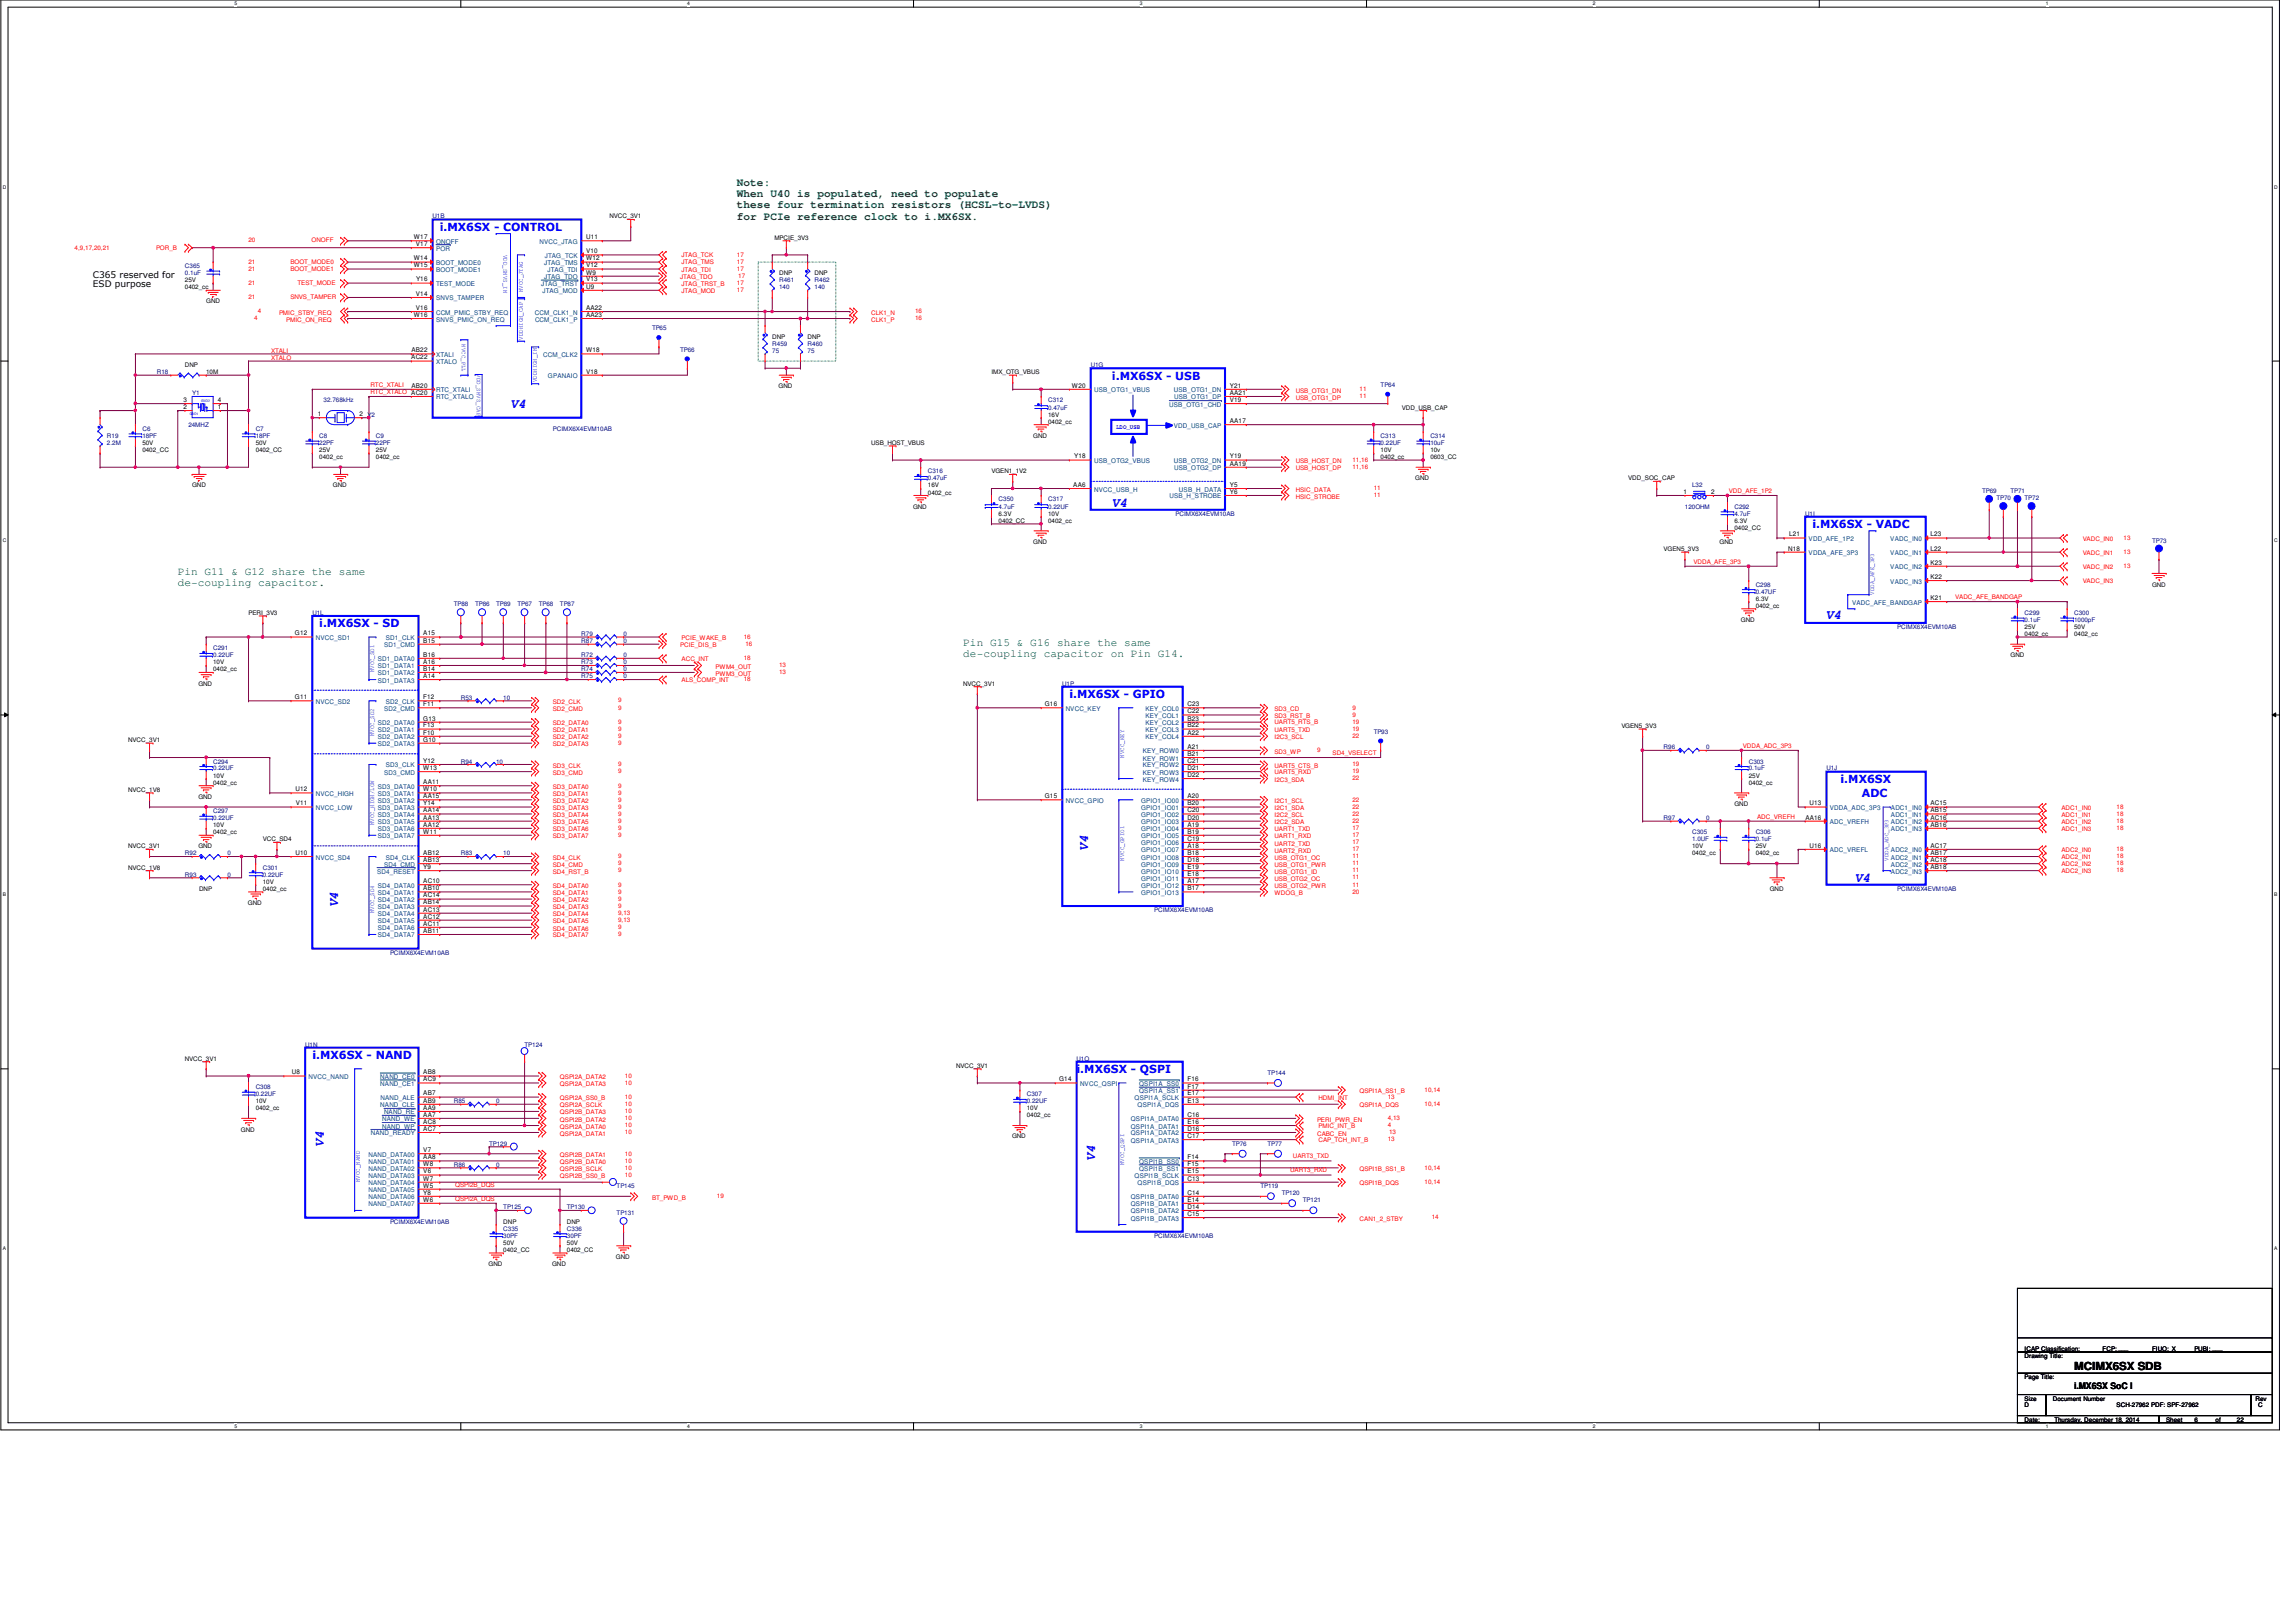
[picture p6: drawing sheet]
<svg xmlns="http://www.w3.org/2000/svg" width="420mm" height="297mm" viewBox="0 0 420 297" stroke-linecap="round" stroke-linejoin="round" font-family="sans-serif">
<defs><g id="words">
<g font-size="2.5" fill="#00f">
<text x="93.5" y="74.6">V4</text>
<text x="203.6" y="92.7">V4</text>
<text x="334.3" y="113.3">V4</text>
<text x="199.2" y="155.7" transform="rotate(-90 199.2 155.7)">V4</text>
<text x="339.6" y="161.4">V4</text>
<text x="61.9" y="166.1" transform="rotate(-90 61.9 166.1)">V4</text>
<text x="59.3" y="209.9" transform="rotate(-90 59.3 209.9)">V4</text>
<text x="200.5" y="212.5" transform="rotate(-90 200.5 212.5)">V4</text>
</g>
<g font-size="2" fill="#008000">
<text x="134.9" y="34.1">Note:</text>
<text x="134.9" y="36.1">When U40 is populated, need to populate</text>
<text x="134.9" y="38.1">these four termination resistors (HCSL-to-LVDS)</text>
<text x="134.9" y="40.2">for PCIe reference clock to i.MX6SX.</text>
<text x="32.5" y="105.2">Pin G11 &amp; G12 share the same</text>
<text x="32.5" y="107.2">de-coupling capacitor.</text>
<text x="176.3" y="118.2">Pin G15 &amp; G16 share the same</text>
<text x="176.3" y="120.2">de-coupling capacitor on Pin G14.</text>
</g>
<g font-size="2" fill="#00f">
<text x="80.5" y="42.2">i.MX6SX - CONTROL</text>
<text x="203.6" y="69.5">i.MX6SX - USB</text>
<text x="331.8" y="96.6">i.MX6SX - VADC</text>
<text x="58.5" y="114.8">i.MX6SX - SD</text>
<text x="195.8" y="127.8">i.MX6SX - GPIO</text>
<text x="337" y="143.3">i.MX6SX</text>
<text x="340.9" y="145.9">ADC</text>
<text x="57.2" y="193.8">i.MX6SX - NAND</text>
<text x="197.1" y="196.4">i.MX6SX - QSPI</text>
</g>
<text font-size="2" x="379.7" y="250.7">MCIMX6SX SDB</text>
<g font-size="1.7">
<text x="17" y="50.9">C365 reserved for</text>
<text x="17" y="52.5">ESD purpose</text>
<text x="379.7" y="254.1">i.MX6SX SoC I</text>
</g>
<g font-size="1.2">
<text x="75.8" y="47.7">W14</text>
<text x="75.8" y="43.8">W17</text>
<text x="76.1" y="45">V17</text>
<text x="107.3" y="46.4">V10</text>
<text x="107.3" y="47.7">W12</text>
<text x="107.3" y="43.8">U11</text>
<text x="75.8" y="48.9">W15</text>
<text x="76.2" y="51.5">Y16</text>
<text x="107.3" y="48.9">V12</text>
<text x="107.3" y="50.2">W9</text>
<text x="107.3" y="51.5">V13</text>
<text x="107.3" y="52.8">U9</text>
<text x="75.8" y="58">W16</text>
<text x="76.1" y="56.7">V16</text>
<text x="76.1" y="54.1">V14</text>
<text x="107.3" y="58">AA23</text>
<text x="107.3" y="56.7">AA22</text>
<text x="75.3" y="65.8">AC22</text>
<text x="75.3" y="64.5">AB22</text>
<text x="107.3" y="64.5">W18</text>
<text x="75.3" y="71">AB20</text>
<text x="107.3" y="68.4">V18</text>
<text x="196.2" y="71">W20</text>
<text x="225.2" y="71">Y21</text>
<text x="33.6" y="74.8">2</text>
<text x="33.6" y="73.6">3</text>
<text x="39.9" y="74.8">1</text>
<text x="39.9" y="73.6">4</text>
<text x="58.2" y="76.2">1</text>
<text x="65.8" y="76.2">2 Y2</text>
<text x="225.2" y="73.6">V19</text>
<text x="225.2" y="72.3">AA21</text>
<text x="225.2" y="77.4">AA17</text>
<text x="196.7" y="83.9">Y18</text>
<text x="225.2" y="83.9">Y19</text>
<text x="196.5" y="89.1">AA6</text>
<text x="225.2" y="85.2">AA19</text>
<text x="225.2" y="89.1">Y5</text>
<text x="225.2" y="90.4">Y6</text>
<text x="308.2" y="90.4">1</text>
<text x="313.3" y="90.4">2</text>
<text x="327.4" y="100.8">N18</text>
<text x="327.6" y="98.2">L21</text>
<text x="353.4" y="98.2">L23</text>
<text x="353.4" y="100.8">L22</text>
<text x="353.4" y="103.3">K23</text>
<text x="353.4" y="106">K22</text>
<text x="353.4" y="109.8">K21</text>
<text x="54" y="116.3">G12</text>
<text x="77.5" y="117.6">B15</text>
<text x="77.5" y="116.3">A15</text>
<text x="77.5" y="120.2">B16</text>
<text x="77.5" y="121.5">A16</text>
<text x="77.5" y="122.8">B14</text>
<text x="77.5" y="124.1">A14</text>
<text x="54" y="128">G11</text>
<text x="77.5" y="129.2">F11</text>
<text x="77.5" y="128">F12</text>
<text x="77.5" y="131.9">G13</text>
<text x="191.3" y="129.2">G16</text>
<text x="217.4" y="129.2">C23</text>
<text x="217.4" y="130.6">C22</text>
<text x="217.4" y="131.9">B23</text>
<text x="77.5" y="133.1">F13</text>
<text x="77.5" y="134.5">F10</text>
<text x="77.5" y="135.7">G10</text>
<text x="217.4" y="133.1">B22</text>
<text x="217.4" y="134.5">A22</text>
<text x="217.4" y="137">A21</text>
<text x="77.5" y="140.9">W13</text>
<text x="77.5" y="139.6">Y12</text>
<text x="77.5" y="143.5">AA11</text>
<text x="217.4" y="138.3">B21</text>
<text x="217.4" y="139.6">C21</text>
<text x="217.4" y="140.9">D21</text>
<text x="217.4" y="142.2">D22</text>
<text x="54.1" y="144.8">U12</text>
<text x="54.1" y="147.4">V11</text>
<text x="77.5" y="150">AA13</text>
<text x="77.5" y="148.7">AA14</text>
<text x="77.5" y="144.8">W10</text>
<text x="77.5" y="146.1">AA15</text>
<text x="77.5" y="147.4">Y14</text>
<text x="191.3" y="146.1">G15</text>
<text x="217.4" y="146.1">A20</text>
<text x="217.4" y="147.4">B20</text>
<text x="217.4" y="148.7">C20</text>
<text x="217.4" y="150">D20</text>
<text x="330.5" y="150">AA16</text>
<text x="331.3" y="147.4">U13</text>
<text x="353.4" y="150">AC16</text>
<text x="353.4" y="147.4">AC15</text>
<text x="353.4" y="148.7">AB15</text>
<text x="77.5" y="152.6">W11</text>
<text x="77.5" y="151.3">AA12</text>
<text x="217.4" y="151.3">A19</text>
<text x="217.4" y="152.6">B19</text>
<text x="217.4" y="153.9">C19</text>
<text x="217.4" y="155.2">A18</text>
<text x="331.3" y="155.2">U16</text>
<text x="353.4" y="151.3">AB16</text>
<text x="353.4" y="155.2">AC17</text>
<text x="54.1" y="156.5">U10</text>
<text x="77.5" y="156.5">AB12</text>
<text x="77.5" y="157.8">AB13</text>
<text x="77.5" y="161.6">AC10</text>
<text x="77.5" y="159">Y9</text>
<text x="217.4" y="156.5">B18</text>
<text x="217.4" y="157.8">D18</text>
<text x="217.4" y="159">E19</text>
<text x="217.4" y="160.4">E18</text>
<text x="217.4" y="161.6">A17</text>
<text x="353.4" y="156.5">AB17</text>
<text x="353.4" y="157.8">AC18</text>
<text x="353.4" y="159">AB18</text>
<text x="77.5" y="162.9">AB10</text>
<text x="77.5" y="164.3">AC14</text>
<text x="77.5" y="165.5">AB14</text>
<text x="77.5" y="166.8">AC13</text>
<text x="217.4" y="162.9">B17</text>
<text x="77.5" y="168.1">AC12</text>
<text x="77.5" y="169.4">AC11</text>
<text x="77.5" y="170.7">AB11</text>
<text x="53.5" y="196.6">U8</text>
<text x="77.5" y="196.6">AB8</text>
<text x="77.5" y="197.9">AC9</text>
<text x="193.9" y="197.9">G14</text>
<text x="217.4" y="197.9">F16</text>
<text x="77.5" y="200.5">AB7</text>
<text x="77.5" y="201.8">AB9</text>
<text x="77.5" y="203.1">AA9</text>
<text x="217.4" y="199.2">F17</text>
<text x="217.4" y="200.5">E17</text>
<text x="217.4" y="201.8">E13</text>
<text x="77.5" y="207">AC7</text>
<text x="77.5" y="204.4">AA7</text>
<text x="77.5" y="205.7">AC8</text>
<text x="217.4" y="204.4">C16</text>
<text x="217.4" y="205.7">E16</text>
<text x="217.4" y="207">D16</text>
<text x="217.4" y="208.3">C17</text>
<text x="77.5" y="210.9">V7</text>
<text x="77.5" y="212.2">AA8</text>
<text x="77.5" y="213.4">W8</text>
<text x="77.5" y="214.8">V6</text>
<text x="217.4" y="212.2">F14</text>
<text x="217.4" y="213.4">F15</text>
<text x="217.4" y="214.8">E15</text>
<text x="77.5" y="216.1">W7</text>
<text x="77.5" y="217.3">W5</text>
<text x="77.5" y="218.7">Y8</text>
<text x="77.5" y="219.9">W6</text>
<text x="217.4" y="218.7">C14</text>
<text x="217.4" y="219.9">E14</text>
<text x="217.4" y="221.2">D14</text>
<text x="217.4" y="216.1">C13</text>
<text x="217.4" y="222.5">C15</text>
</g>
<g font-size="1.2" fill="#004080">
<text x="79.8" y="45.9">POR</text>
<text x="79.8" y="44.6">ONOFF</text>
<text x="98.8" y="44.6">NVCC_JTAG</text>
<text x="99.8" y="47.2">JTAG_TCK</text>
<text x="79.8" y="48.5">BOOT_MODE0</text>
<text x="79.8" y="49.8">BOOT_MODE1</text>
<text x="79.8" y="52.4">TEST_MODE</text>
<text x="99.1" y="52.4">JTAG_TRST</text>
<text x="99.3" y="53.7">JTAG_MOD</text>
<text x="99.6" y="48.5">JTAG_TMS</text>
<text x="99.6" y="51.1">JTAG_TDO</text>
<text x="100.2" y="49.8">JTAG_TDI</text>
<text x="79.8" y="57.6">CCM_PMIC_STBY_REQ</text>
<text x="79.8" y="58.8">SNVS_PMIC_ON_REQ</text>
<text x="79.8" y="55">SNVS_TAMPER</text>
<text x="97.9" y="57.6">CCM_CLK1_N</text>
<text x="97.9" y="58.8">CCM_CLK1_P</text>
<text x="79.8" y="65.3">XTALI</text>
<text x="99.4" y="65.3">CCM_CLK2</text>
<text x="79.8" y="71.8">RTC_XTALI</text>
<text x="79.8" y="66.6">XTALO</text>
<text x="100.3" y="69.2">GPANAIO</text>
<text x="200.3" y="71.8">USB_OTG1_VBUS</text>
<text x="214.9" y="71.8">USB_OTG1_DN</text>
<text x="79.8" y="73.1">RTC_XTALO</text>
<text x="214.1" y="74.4">USB_OTG1_CHD</text>
<text x="215" y="73.1">USB_OTG1_DP</text>
<text x="214.9" y="78.3">VDD_USB_CAP</text>
<text x="200.3" y="84.8">USB_OTG2_VBUS</text>
<text x="200.3" y="90">NVCC_USB_H</text>
<text x="214.9" y="84.8">USB_OTG2_DN</text>
<text x="215" y="86.1">USB_OTG2_DP</text>
<text x="215.8" y="90">USB_H_DATA</text>
<text x="214.1" y="91.2">USB_H_STROBE</text>
<text x="331.1" y="99">VDD_AFE_1P2</text>
<text x="331.1" y="101.6">VDDA_AFE_3P3</text>
<text x="346.1" y="99">VADC_IN0</text>
<text x="346.1" y="101.6">VADC_IN1</text>
<text x="346.1" y="104.2">VADC_IN2</text>
<text x="346.1" y="106.8">VADC_IN3</text>
<text x="339.1" y="110.7">VADC_AFE_BANDGAP</text>
<text x="57.8" y="117.1">NVCC_SD1</text>
<text x="70.3" y="118.4">SD1_CMD</text>
<text x="70.6" y="117.1">SD1_CLK</text>
<text x="69.2" y="121">SD1_DATA0</text>
<text x="69.2" y="122.3">SD1_DATA1</text>
<text x="69.2" y="123.6">SD1_DATA2</text>
<text x="69.2" y="124.9">SD1_DATA3</text>
<text x="57.8" y="128.8">NVCC_SD2</text>
<text x="70.3" y="130.1">SD2_CMD</text>
<text x="70.6" y="128.8">SD2_CLK</text>
<text x="195.1" y="130.1">NVCC_KEY</text>
<text x="209.7" y="130.1">KEY_COL0</text>
<text x="209.7" y="131.4">KEY_COL1</text>
<text x="69.2" y="132.7">SD2_DATA0</text>
<text x="69.2" y="134">SD2_DATA1</text>
<text x="69.2" y="135.3">SD2_DATA2</text>
<text x="69.2" y="136.6">SD2_DATA3</text>
<text x="209.2" y="137.9">KEY_ROW0</text>
<text x="209.7" y="132.7">KEY_COL2</text>
<text x="209.7" y="134">KEY_COL3</text>
<text x="209.7" y="135.3">KEY_COL4</text>
<text x="70.3" y="141.8">SD3_CMD</text>
<text x="70.6" y="140.5">SD3_CLK</text>
<text x="209.2" y="139.2">KEY_ROW1</text>
<text x="209.2" y="140.5">KEY_ROW2</text>
<text x="209.2" y="141.8">KEY_ROW3</text>
<text x="209.2" y="143">KEY_ROW4</text>
<text x="57.8" y="145.7">NVCC_HIGH</text>
<text x="57.8" y="148.3">NVCC_LOW</text>
<text x="69.2" y="149.5">SD3_DATA4</text>
<text x="69.2" y="144.4">SD3_DATA0</text>
<text x="69.2" y="145.7">SD3_DATA1</text>
<text x="69.2" y="146.9">SD3_DATA2</text>
<text x="69.2" y="148.3">SD3_DATA3</text>
<text x="195.1" y="146.9">NVCC_GPIO</text>
<text x="208.9" y="146.9">GPIO1_IO00</text>
<text x="208.9" y="148.3">GPIO1_IO01</text>
<text x="208.9" y="149.5">GPIO1_IO02</text>
<text x="335" y="148.3">VDDA_ADC_3P3</text>
<text x="346.2" y="148.3">ADC1_IN0</text>
<text x="346.2" y="149.5">ADC1_IN1</text>
<text x="69.2" y="153.4">SD3_DATA7</text>
<text x="69.2" y="152.1">SD3_DATA6</text>
<text x="69.2" y="150.8">SD3_DATA5</text>
<text x="208.9" y="150.8">GPIO1_IO03</text>
<text x="208.9" y="152.1">GPIO1_IO04</text>
<text x="208.9" y="153.4">GPIO1_IO05</text>
<text x="208.9" y="154.7">GPIO1_IO06</text>
<text x="208.9" y="156">GPIO1_IO07</text>
<text x="335" y="150.8">ADC_VREFH</text>
<text x="335" y="156">ADC_VREFL</text>
<text x="346.2" y="150.8">ADC1_IN2</text>
<text x="346.2" y="152.1">ADC1_IN3</text>
<text x="346.2" y="156">ADC2_IN0</text>
<text x="57.8" y="157.3">NVCC_SD4</text>
<text x="69" y="159.9">SD4_RESET</text>
<text x="70.3" y="158.6">SD4_CMD</text>
<text x="70.6" y="157.3">SD4_CLK</text>
<text x="208.9" y="157.3">GPIO1_IO08</text>
<text x="208.9" y="158.6">GPIO1_IO09</text>
<text x="208.9" y="159.9">GPIO1_IO10</text>
<text x="208.9" y="161.2">GPIO1_IO11</text>
<text x="346.2" y="157.3">ADC2_IN1</text>
<text x="346.2" y="158.6">ADC2_IN2</text>
<text x="346.2" y="159.9">ADC2_IN3</text>
<text x="69.2" y="162.5">SD4_DATA0</text>
<text x="69.2" y="163.8">SD4_DATA1</text>
<text x="69.2" y="165.1">SD4_DATA2</text>
<text x="69.2" y="166.4">SD4_DATA3</text>
<text x="69.2" y="167.7">SD4_DATA4</text>
<text x="208.9" y="162.5">GPIO1_IO12</text>
<text x="208.9" y="163.8">GPIO1_IO13</text>
<text x="69.2" y="169">SD4_DATA5</text>
<text x="69.2" y="170.3">SD4_DATA6</text>
<text x="69.2" y="171.6">SD4_DATA7</text>
<text x="56.5" y="197.5">NVCC_NAND</text>
<text x="69.6" y="197.5">NAND_CE0</text>
<text x="69.6" y="198.8">NAND_CE1</text>
<text x="69.6" y="202.6">NAND_CLE</text>
<text x="69.7" y="201.3">NAND_ALE</text>
<text x="70.3" y="204">NAND_RE</text>
<text x="197.7" y="198.8">NVCC_QSPI</text>
<text x="207.7" y="201.3">QSPI1A_SCLK</text>
<text x="208.3" y="202.6">QSPI1A_DQS</text>
<text x="208.6" y="198.8">QSPI1A_SS0</text>
<text x="208.6" y="200.1">QSPI1A_SS1</text>
<text x="67.9" y="207.8">NAND_READY</text>
<text x="70" y="205.2">NAND_WE</text>
<text x="70" y="206.5">NAND_WP</text>
<text x="207" y="205.2">QSPI1A_DATA0</text>
<text x="207" y="206.5">QSPI1A_DATA1</text>
<text x="207" y="207.8">QSPI1A_DATA2</text>
<text x="207" y="209.1">QSPI1A_DATA3</text>
<text x="67.5" y="211.7">NAND_DATA00</text>
<text x="67.5" y="213">NAND_DATA01</text>
<text x="67.5" y="214.3">NAND_DATA02</text>
<text x="67.5" y="215.6">NAND_DATA03</text>
<text x="207.7" y="215.6">QSPI1B_SCLK</text>
<text x="208.6" y="213">QSPI1B_SS0</text>
<text x="208.6" y="214.3">QSPI1B_SS1</text>
<text x="67.5" y="216.9">NAND_DATA04</text>
<text x="67.5" y="218.2">NAND_DATA05</text>
<text x="67.5" y="219.5">NAND_DATA06</text>
<text x="67.5" y="220.8">NAND_DATA07</text>
<text x="207" y="219.5">QSPI1B_DATA0</text>
<text x="207" y="220.8">QSPI1B_DATA1</text>
<text x="208.3" y="216.9">QSPI1B_DQS</text>
<text x="207" y="222.1">QSPI1B_DATA2</text>
<text x="207" y="223.4">QSPI1B_DATA3</text>
</g>
<g font-size="1.1" fill="#000080">
<text x="79.2" y="40">U1B</text>
<text x="33.9" y="49.1">C365</text>
<text x="33.9" y="50.3">0.1uF</text>
<text x="142.7" y="51.6">R461</text>
<text x="142.7" y="52.9">140</text>
<text x="149.1" y="51.6">R462</text>
<text x="149.1" y="52.9">140</text>
<text x="119.4" y="60.5">TP65</text>
<text x="124.5" y="64.3">TP66</text>
<text x="141.4" y="63.3">R459</text>
<text x="141.4" y="64.6">75</text>
<text x="147.9" y="63.3">R460</text>
<text x="147.9" y="64.6">75</text>
<text x="28.7" y="68.5">R18</text>
<text x="199.7" y="67.2">U1G</text>
<text x="252.8" y="70.8">TP64</text>
<text x="35.2" y="72.3">Y1</text>
<text x="59.3" y="73.7">32.768kHz</text>
<text x="191.9" y="73.7">C312</text>
<text x="191.9" y="75">0.47uF</text>
<text x="19.6" y="80.1">R19</text>
<text x="19.6" y="81.4">2.2M</text>
<text x="26.1" y="78.8">C6</text>
<text x="26.1" y="80.1">18PF</text>
<text x="34.5" y="78.1">24MHZ</text>
<text x="46.8" y="78.8">C7</text>
<text x="46.8" y="80.1">18PF</text>
<text x="58.5" y="80.1">C8</text>
<text x="58.5" y="81.4">22PF</text>
<text x="68.8" y="80.1">C9</text>
<text x="68.8" y="81.4">22PF</text>
<text x="101.2" y="79">PCIMX6X4EVM10AB</text>
<text x="252.8" y="80.1">C313</text>
<text x="252.8" y="81.4">0.22UF</text>
<text x="261.9" y="80.1">C314</text>
<text x="261.9" y="81.4">10uF</text>
<text x="169.9" y="86.6">C316</text>
<text x="169.9" y="87.9">0.47uF</text>
<text x="309.8" y="89.2">L32</text>
<text x="182.8" y="91.8">C350</text>
<text x="182.8" y="93.1">4.7uF</text>
<text x="191.9" y="91.8">C317</text>
<text x="191.9" y="93.1">0.22UF</text>
<text x="215.2" y="94.4">PCIMX6X4EVM10AB</text>
<text x="308.5" y="93.1">120OHM</text>
<text x="317.5" y="93.2">C292</text>
<text x="317.5" y="94.4">4.7uF</text>
<text x="330.5" y="94.4">U1I</text>
<text x="362.9" y="90.3">TP69</text>
<text x="365.5" y="91.5">TP70</text>
<text x="368.1" y="90.3">TP71</text>
<text x="370.7" y="91.5">TP72</text>
<text x="394" y="99.3">TP73</text>
<text x="321.4" y="107.4">C298</text>
<text x="57.2" y="112.5">U1L</text>
<text x="83.1" y="111">TP88</text>
<text x="87" y="111">TP86</text>
<text x="90.8" y="111">TP89</text>
<text x="94.7" y="111">TP67</text>
<text x="98.6" y="111">TP68</text>
<text x="102.5" y="111">TP87</text>
<text x="321.4" y="108.6">0.47UF</text>
<text x="370.7" y="112.5">C299</text>
<text x="370.7" y="113.8">0.1uF</text>
<text x="379.7" y="112.5">C300</text>
<text x="379.7" y="113.8">1000pF</text>
<text x="39" y="119">C291</text>
<text x="106.4" y="116.4">R79</text>
<text x="106.4" y="117.7">R87</text>
<text x="114.2" y="116.4">0</text>
<text x="114.2" y="117.7">0</text>
<text x="347.3" y="115.1">PCIMX6X4EVM10AB</text>
<text x="39" y="120.3">0.22UF</text>
<text x="106.4" y="120.3">R72</text>
<text x="106.4" y="121.6">R73</text>
<text x="106.4" y="122.9">R74</text>
<text x="106.4" y="124.2">R75</text>
<text x="114.2" y="120.3">0</text>
<text x="114.2" y="121.6">0</text>
<text x="114.2" y="122.9">0</text>
<text x="114.2" y="124.2">0</text>
<text x="194.5" y="125.5">U1P</text>
<text x="84.4" y="128.1">R53</text>
<text x="92.1" y="128.1">10</text>
<text x="251.5" y="134.3">TP93</text>
<text x="304.6" y="137.1">R96</text>
<text x="312.4" y="137.1">0</text>
<text x="39" y="139.7">C294</text>
<text x="39" y="141">0.22UF</text>
<text x="84.4" y="139.7">R94</text>
<text x="90.8" y="139.7">10</text>
<text x="320.2" y="139.7">C303</text>
<text x="320.2" y="141">0.1uF</text>
<text x="334.4" y="141">U1J</text>
<text x="39" y="148.8">C297</text>
<text x="39" y="150.1">0.22UF</text>
<text x="304.6" y="150.1">R97</text>
<text x="309.8" y="152.7">C305</text>
<text x="309.8" y="154">1.0UF</text>
<text x="312.4" y="150.1">0</text>
<text x="321.4" y="152.7">C306</text>
<text x="321.4" y="154">0.1uF</text>
<text x="33.9" y="156.5">R92</text>
<text x="33.9" y="160.4">R93</text>
<text x="41.6" y="156.5">0</text>
<text x="41.6" y="160.4">0</text>
<text x="48.1" y="159.2">C301</text>
<text x="48.1" y="160.4">0.22UF</text>
<text x="84.4" y="156.5">R83</text>
<text x="92.1" y="156.5">10</text>
<text x="211.3" y="166.9">PCIMX6X4EVM10AB</text>
<text x="347.3" y="163">PCIMX6X4EVM10AB</text>
<text x="71.4" y="174.7">PCIMX6X4EVM10AB</text>
<text x="55.9" y="191.6">U1N</text>
<text x="96" y="191.6">TP124</text>
<text x="197.1" y="194.1">U1O</text>
<text x="232.1" y="196.7">TP144</text>
<text x="46.8" y="199.3">C308</text>
<text x="46.8" y="200.6">0.22UF</text>
<text x="83.1" y="201.9">R85</text>
<text x="90.8" y="201.9">0</text>
<text x="188" y="200.6">C307</text>
<text x="188" y="201.9">0.22UF</text>
<text x="89.6" y="209.7">TP129</text>
<text x="225.6" y="209.7">TP76</text>
<text x="232.1" y="209.7">TP77</text>
<text x="83.1" y="213.6">R86</text>
<text x="90.8" y="213.6">0</text>
<text x="92.1" y="221.3">TP125</text>
<text x="103.8" y="221.3">TP130</text>
<text x="112.9" y="217.5">TP145</text>
<text x="230.7" y="217.5">TP119</text>
<text x="234.6" y="218.7">TP120</text>
<text x="238.5" y="220">TP121</text>
<text x="71.4" y="223.9">PCIMX6X4EVM10AB</text>
<text x="92.1" y="225.2">C335</text>
<text x="92.1" y="226.5">30PF</text>
<text x="103.8" y="225.2">C336</text>
<text x="103.8" y="226.5">30PF</text>
<text x="112.9" y="222.4">TP131</text>
<text x="211.3" y="226.5">PCIMX6X4EVM10AB</text>
</g>
<g font-size="1.1">
<text x="111.6" y="40">NVCC_3V1</text>
<text x="141.8" y="43.9">MPCIE_3V3</text>
<text x="33.9" y="52.9">0402_cc</text>
<text x="33.9" y="51.6">25V</text>
<text x="142.7" y="50.3">DNP</text>
<text x="149.1" y="50.3">DNP</text>
<text x="37.7" y="55.5">GND</text>
<text x="141.4" y="62">DNP</text>
<text x="147.9" y="62">DNP</text>
<text x="33.9" y="67.2">DNP</text>
<text x="37.7" y="68.5">10M</text>
<text x="142.5" y="71.1">GND</text>
<text x="181.5" y="68.5">IMX_OTG_VBUS</text>
<text x="191.9" y="76.2">16V</text>
<text x="191.9" y="77.6">0402_cc</text>
<text x="256.7" y="75">VDD_USB_CAP</text>
<text x="26.1" y="82.7">0402_CC</text>
<text x="26.1" y="81.4">50V</text>
<text x="46.8" y="82.7">0402_CC</text>
<text x="46.8" y="81.4">50V</text>
<text x="58.5" y="82.7">25V</text>
<text x="68.8" y="82.7">25V</text>
<text x="159.5" y="81.4">USB_HOST_VBUS</text>
<text x="189.2" y="80.1">GND</text>
<text x="252.8" y="82.7">10V</text>
<text x="261.9" y="82.7">10v</text>
<text x="35.2" y="89.2">GND</text>
<text x="58.5" y="84">0402_cc</text>
<text x="60.9" y="89.2">GND</text>
<text x="68.8" y="84">0402_cc</text>
<text x="169.9" y="89.2">16V</text>
<text x="181.5" y="86.6">VGEN1_1V2</text>
<text x="252.8" y="84">0402_cc</text>
<text x="259.1" y="87.9">GND</text>
<text x="261.9" y="84">0603_CC</text>
<text x="298.1" y="87.9">VDD_SOC_CAP</text>
<text x="167.2" y="93.1">GND</text>
<text x="169.9" y="90.5">0402_cc</text>
<text x="182.8" y="94.4">6.3V</text>
<text x="182.8" y="95.7">0402_CC</text>
<text x="191.9" y="94.4">10V</text>
<text x="191.9" y="95.7">0402_cc</text>
<text x="317.5" y="95.7">6.3V</text>
<text x="189.2" y="99.6">GND</text>
<text x="304.6" y="100.9">VGEN5_3V3</text>
<text x="314.8" y="99.6">GND</text>
<text x="317.5" y="97">0402_CC</text>
<text x="394" y="107.4">GND</text>
<text x="45.5" y="112.5">PERI_3V3</text>
<text x="318.7" y="113.8">GND</text>
<text x="321.4" y="109.9">6.3V</text>
<text x="321.4" y="111.2">0402_cc</text>
<text x="370.7" y="116.4">0402_cc</text>
<text x="370.7" y="115.1">25V</text>
<text x="379.7" y="116.4">0402_cc</text>
<text x="379.7" y="115.1">50V</text>
<text x="36.3" y="125.5">GND</text>
<text x="39" y="121.6">10V</text>
<text x="39" y="122.9">0402_cc</text>
<text x="176.3" y="125.5">NVCC_3V1</text>
<text x="368.1" y="120.3">GND</text>
<text x="23.5" y="135.8">NVCC_3V1</text>
<text x="296.8" y="133.3">VGEN5_3V3</text>
<text x="39" y="142.3">10V</text>
<text x="39" y="143.6">0402_cc</text>
<text x="320.2" y="143.6">0402_cc</text>
<text x="320.2" y="142.3">25V</text>
<text x="23.5" y="144.9">NVCC_1V8</text>
<text x="36.3" y="146.2">GND</text>
<text x="317.5" y="147.5">GND</text>
<text x="23.5" y="155.3">NVCC_3V1</text>
<text x="36.3" y="155.3">GND</text>
<text x="39" y="151.4">10V</text>
<text x="39" y="152.7">0402_cc</text>
<text x="48.1" y="154">VCC_SD4</text>
<text x="309.8" y="155.3">10V</text>
<text x="321.4" y="155.3">25V</text>
<text x="23.5" y="159.2">NVCC_1V8</text>
<text x="48.1" y="161.8">10V</text>
<text x="309.8" y="156.5">0402_cc</text>
<text x="321.4" y="156.5">0402_cc</text>
<text x="36.4" y="163.2">DNP</text>
<text x="45.4" y="165.7">GND</text>
<text x="48.1" y="163">0402_cc</text>
<text x="324" y="163">GND</text>
<text x="33.9" y="194.1">NVCC_3V1</text>
<text x="175" y="195.4">NVCC_3V1</text>
<text x="46.8" y="201.9">10V</text>
<text x="46.8" y="203.2">0402_cc</text>
<text x="188" y="203.2">10V</text>
<text x="44.1" y="207.1">GND</text>
<text x="185.3" y="208.4">GND</text>
<text x="188" y="204.5">0402_cc</text>
<text x="92.1" y="223.9">DNP</text>
<text x="92.1" y="227.8">50V</text>
<text x="103.8" y="223.9">DNP</text>
<text x="103.8" y="227.8">50V</text>
<text x="89.4" y="231.7">GND</text>
<text x="92.1" y="229.1">0402_CC</text>
<text x="101.1" y="231.7">GND</text>
<text x="103.8" y="229.1">0402_CC</text>
<text x="112.8" y="230.4">GND</text>
<text x="370.7" y="248.5">Drawing Title:</text>
<text x="370.7" y="247.2">ICAP Classification:</text>
<text x="384.9" y="247.2">FCP: ___</text>
<text x="394" y="247.2">FIUO: X</text>
<text x="401.7" y="247.2">PUBI: ___</text>
<text x="370.7" y="256.3">Size</text>
<text x="370.7" y="257.6">D</text>
<text x="370.7" y="252.4">Page Title:</text>
<text x="375.8" y="256.3">Document Number</text>
<text x="387.5" y="257.6">SCH-27962 PDF: SPF-27962</text>
<text x="412.9" y="256.3">Rev</text>
<text x="413.4" y="257.6">C</text>
<text x="370.7" y="260.2">Date:</text>
<text x="376.1" y="260.2">Thursday, December 18, 2014</text>
<text x="396.6" y="260.2">Sheet</text>
<text x="401.7" y="260.2">6</text>
<text x="405.6" y="260.2">of</text>
<text x="409.5" y="260.2">22</text>
</g>
<g font-size="1.1" fill="#f00">
<text x="13.7" y="45.7">4,9,17,20,21</text>
<text x="28.6" y="45.7">POR_B</text>
<text x="45.5" y="44.4">20</text>
<text x="57.1" y="44.4">ONOFF</text>
<text x="124.8" y="47.1">JTAG_TCK</text>
<text x="134.9" y="47">17</text>
<text x="45.5" y="48.3">21</text>
<text x="45.5" y="49.6">21</text>
<text x="45.5" y="52.2">21</text>
<text x="53.2" y="48.3">BOOT_MODE0</text>
<text x="53.2" y="49.6">BOOT_MODE1</text>
<text x="54.5" y="52.2">TEST_MODE</text>
<text x="124.5" y="51.1">JTAG_TDO</text>
<text x="124.8" y="48.4">JTAG_TMS</text>
<text x="124.8" y="49.7">JTAG_TDI</text>
<text x="124.8" y="52.3">JTAG_TRST_B</text>
<text x="124.8" y="53.6">JTAG_MOD</text>
<text x="134.9" y="48.3">17</text>
<text x="134.9" y="49.6">17</text>
<text x="134.9" y="52.2">17</text>
<text x="134.9" y="53.5">17</text>
<text x="135.2" y="50.8">17</text>
<text x="45.5" y="54.7">21</text>
<text x="46.6" y="58.6">4</text>
<text x="47.2" y="57.3">4</text>
<text x="51.1" y="57.6">PMIC_STBY_REQ</text>
<text x="52.4" y="58.9">PMIC_ON_REQ</text>
<text x="53.2" y="54.7">SNVS_TAMPER</text>
<text x="159.5" y="57.6">CLK1_N</text>
<text x="159.5" y="58.9">CLK1_P</text>
<text x="167.5" y="57.3">16</text>
<text x="167.5" y="58.6">16</text>
<text x="49.6" y="64.5">XTALI</text>
<text x="49.6" y="65.8">XTALO</text>
<text x="67.8" y="70.8">RTC_XTALI</text>
<text x="237.2" y="71.8">USB_OTG1_DN</text>
<text x="248.9" y="71.6">11</text>
<text x="67.8" y="72.1">RTC_XTALO AC20</text>
<text x="237.2" y="73.2">USB_OTG1_DP</text>
<text x="248.9" y="72.9">11</text>
<text x="237.2" y="84.8">USB_HOST_DN</text>
<text x="237.2" y="86.1">USB_HOST_DP</text>
<text x="247.6" y="84.5">11,16</text>
<text x="247.6" y="85.9">11,16</text>
<text x="251.5" y="89.7">11</text>
<text x="237.2" y="90">HSIC_DATA</text>
<text x="237.2" y="91.3">HSIC_STROBE</text>
<text x="251.5" y="91">11</text>
<text x="316.5" y="90.2">VDD_AFE_1P2</text>
<text x="381.3" y="98.9">VADC_IN0</text>
<text x="381.3" y="101.5">VADC_IN1</text>
<text x="388.8" y="98.8">13</text>
<text x="388.8" y="101.4">13</text>
<text x="310" y="103.2">VDDA_AFE_3P3</text>
<text x="381.3" y="104.1">VADC_IN2</text>
<text x="381.3" y="106.7">VADC_IN3</text>
<text x="388.8" y="104">13</text>
<text x="358" y="109.6">VADC_AFE_BANDGAP</text>
<text x="124.5" y="118.5">PCIE_DIS_B</text>
<text x="124.8" y="117.1">PCIE_WAKE_B</text>
<text x="136.2" y="116.9">16</text>
<text x="136.5" y="118.2">16</text>
<text x="124.8" y="124.8">ALS_COMP_INT</text>
<text x="124.8" y="120.9">ACC_INT</text>
<text x="131" y="122.4">PWM4_OUT</text>
<text x="131" y="123.7">PWM3_OUT</text>
<text x="136.2" y="124.7">18</text>
<text x="136.2" y="120.8">18</text>
<text x="142.7" y="122.1">13</text>
<text x="142.7" y="123.4">13</text>
<text x="101.2" y="128.9">SD2_CLK</text>
<text x="101.2" y="130.1">SD2_CMD</text>
<text x="113.1" y="128.6">9</text>
<text x="113.1" y="129.9">9</text>
<text x="233.3" y="130.1">SD3_CD</text>
<text x="233.3" y="131.4">SD3_RST_B</text>
<text x="247.6" y="129.9">9</text>
<text x="247.6" y="131.2">9</text>
<text x="101.2" y="132.7">SD2_DATA0</text>
<text x="101.2" y="134">SD2_DATA1</text>
<text x="101.2" y="135.3">SD2_DATA2</text>
<text x="101.2" y="136.6">SD2_DATA3</text>
<text x="113.1" y="132.5">9</text>
<text x="113.1" y="133.8">9</text>
<text x="113.1" y="135">9</text>
<text x="113.1" y="136.4">9</text>
<text x="233.3" y="137.9">SD3_WP</text>
<text x="233.3" y="135.3">I2C3_SCL</text>
<text x="233.3" y="134">UART5_TXD</text>
<text x="233.3" y="132.6">UART5_RTS_B</text>
<text x="241.1" y="137.7">9</text>
<text x="247.6" y="135">22</text>
<text x="247.6" y="133.8">19</text>
<text x="247.6" y="132.5">19</text>
<text x="319.1" y="136.9">VDDA_ADC_3P3</text>
<text x="101.2" y="140.5">SD3_CLK</text>
<text x="101.2" y="141.8">SD3_CMD</text>
<text x="113.1" y="140.3">9</text>
<text x="113.1" y="141.5">9</text>
<text x="233.3" y="143.1">I2C3_SDA</text>
<text x="233.3" y="141.7">UART5_RXD</text>
<text x="233.3" y="140.5">UART5_CTS_B</text>
<text x="244" y="138.2">SD4_VSELECT</text>
<text x="247.6" y="142.8">22</text>
<text x="247.6" y="141.5">19</text>
<text x="247.6" y="140.3">19</text>
<text x="101.2" y="144.4">SD3_DATA0</text>
<text x="101.2" y="145.7">SD3_DATA1</text>
<text x="101.2" y="147">SD3_DATA2</text>
<text x="101.2" y="148.3">SD3_DATA3</text>
<text x="101.2" y="149.6">SD3_DATA4</text>
<text x="113.1" y="144.1">9</text>
<text x="113.1" y="145.4">9</text>
<text x="113.1" y="146.7">9</text>
<text x="113.1" y="148">9</text>
<text x="113.1" y="149.3">9</text>
<text x="233.3" y="147">I2C1_SCL</text>
<text x="233.3" y="148.3">I2C1_SDA</text>
<text x="233.3" y="149.6">I2C2_SCL</text>
<text x="247.6" y="146.7">22</text>
<text x="247.6" y="148">22</text>
<text x="247.6" y="149.3">22</text>
<text x="321.7" y="149.8">ADC_VREFH</text>
<text x="377.4" y="148.2">ADC1_IN0</text>
<text x="377.4" y="149.4">ADC1_IN1</text>
<text x="387.5" y="148">18</text>
<text x="387.5" y="149.3">18</text>
<text x="101.2" y="150.9">SD3_DATA5</text>
<text x="101.2" y="152.1">SD3_DATA6</text>
<text x="101.2" y="153.5">SD3_DATA7</text>
<text x="113.1" y="150.6">9</text>
<text x="113.1" y="151.9">9</text>
<text x="113.1" y="153.2">9</text>
<text x="233.3" y="152.1">UART1_TXD</text>
<text x="233.3" y="153.5">UART1_RXD</text>
<text x="233.3" y="154.8">UART2_TXD</text>
<text x="233.3" y="150.9">I2C2_SDA</text>
<text x="247.6" y="151.9">17</text>
<text x="247.6" y="153.2">17</text>
<text x="247.6" y="154.5">17</text>
<text x="247.6" y="155.8">17</text>
<text x="247.6" y="150.6">22</text>
<text x="377.4" y="150.7">ADC1_IN2</text>
<text x="377.4" y="152">ADC1_IN3</text>
<text x="377.4" y="155.9">ADC2_IN0</text>
<text x="387.5" y="150.6">18</text>
<text x="387.5" y="151.9">18</text>
<text x="387.5" y="155.8">18</text>
<text x="101.2" y="157.4">SD4_CLK</text>
<text x="101.2" y="158.6">SD4_CMD</text>
<text x="101.2" y="159.9">SD4_RST_B</text>
<text x="113.1" y="157.1">9</text>
<text x="113.1" y="158.4">9</text>
<text x="113.1" y="159.7">9</text>
<text x="233.3" y="158.6">USB_OTG1_PWR</text>
<text x="233.3" y="161.2">USB_OTG2_OC</text>
<text x="233.3" y="157.4">USB_OTG1_OC</text>
<text x="233.3" y="156">UART2_RXD</text>
<text x="233.3" y="159.9">USB_OTG1_ID</text>
<text x="247.6" y="158.4">11</text>
<text x="247.6" y="161">11</text>
<text x="247.6" y="157.1">11</text>
<text x="247.6" y="159.7">11</text>
<text x="377.4" y="157.2">ADC2_IN1</text>
<text x="377.4" y="158.5">ADC2_IN2</text>
<text x="377.4" y="159.8">ADC2_IN3</text>
<text x="387.5" y="157.1">18</text>
<text x="387.5" y="158.4">18</text>
<text x="387.5" y="159.7">18</text>
<text x="101.2" y="162.5">SD4_DATA0</text>
<text x="101.2" y="163.8">SD4_DATA1</text>
<text x="101.2" y="165.1">SD4_DATA2</text>
<text x="101.2" y="166.4">SD4_DATA3</text>
<text x="101.2" y="167.7">SD4_DATA4</text>
<text x="113.1" y="162.3">9</text>
<text x="113.1" y="163.6">9</text>
<text x="113.1" y="164.8">9</text>
<text x="113.1" y="166.2">9</text>
<text x="113.1" y="167.4">9,13</text>
<text x="233.3" y="162.5">USB_OTG2_PWR</text>
<text x="233.3" y="163.8">WDOG_B</text>
<text x="247.6" y="162.3">11</text>
<text x="247.6" y="163.6">20</text>
<text x="101.2" y="169">SD4_DATA5</text>
<text x="101.2" y="170.3">SD4_DATA6</text>
<text x="101.2" y="171.6">SD4_DATA7</text>
<text x="113.1" y="168.7">9,13</text>
<text x="113.1" y="170.1">9</text>
<text x="113.1" y="171.3">9</text>
<text x="102.5" y="197.5">QSPI2A_DATA2</text>
<text x="114.4" y="197.2">10</text>
<text x="102.5" y="198.8">QSPI2A_DATA3</text>
<text x="102.5" y="201.4">QSPI2A_SS0_B</text>
<text x="102.5" y="202.7">QSPI2A_SCLK</text>
<text x="102.5" y="204">QSPI2B_DATA3</text>
<text x="114.4" y="198.5">10</text>
<text x="114.4" y="201.1">10</text>
<text x="114.4" y="202.4">10</text>
<text x="114.4" y="203.7">10</text>
<text x="241.4" y="201.3">HDMI_INT</text>
<text x="248.9" y="200.1">QSPI1A_SS1_B</text>
<text x="248.9" y="202.7">QSPI1A_DQS</text>
<text x="254.1" y="201.1">13</text>
<text x="260.8" y="199.8">10,14</text>
<text x="260.8" y="202.4">10,14</text>
<text x="102.5" y="205.3">QSPI2B_DATA2</text>
<text x="102.5" y="206.6">QSPI2A_DATA0</text>
<text x="102.5" y="207.9">QSPI2A_DATA1</text>
<text x="114.4" y="205">10</text>
<text x="114.4" y="206.3">10</text>
<text x="114.4" y="207.6">10</text>
<text x="241.1" y="207.9">CABC_EN</text>
<text x="241.1" y="205.3">PERI_PWR_EN</text>
<text x="241.4" y="209">CAP_TCH_INT_B</text>
<text x="241.4" y="206.5">PMIC_INT_B</text>
<text x="254.1" y="208.9">13</text>
<text x="254.1" y="206.3">4</text>
<text x="254.1" y="205">4,13</text>
<text x="254.3" y="207.6">13</text>
<text x="102.5" y="211.8">QSPI2B_DATA1</text>
<text x="102.5" y="213.1">QSPI2B_DATA0</text>
<text x="102.5" y="214.3">QSPI2B_SCLK</text>
<text x="102.5" y="215.6">QSPI2B_SS0_B</text>
<text x="114.4" y="211.5">10</text>
<text x="114.4" y="212.8">10</text>
<text x="114.4" y="214.1">10</text>
<text x="114.4" y="215.4">10</text>
<text x="236.2" y="214.6">UART3_RXD</text>
<text x="236.7" y="212">UART3_TXD</text>
<text x="248.9" y="214.3">QSPI1B_SS1_B</text>
<text x="260.8" y="214.1">10,14</text>
<text x="83.3" y="219.8">QSPI2A_DQS</text>
<text x="83.3" y="217.2">QSPI2B_DQS</text>
<text x="119.4" y="219.5">BT_PWD_B</text>
<text x="131.3" y="219.2">19</text>
<text x="248.9" y="216.9">QSPI1B_DQS</text>
<text x="260.8" y="216.7">10,14</text>
<text x="248.9" y="223.4">CAN1_2_STBY</text>
<text x="262.1" y="223.1">14</text>
</g>
<g font-size="1.1" fill="#00f">
<text x="92.2" y="46.7" transform="rotate(90 92.2 46.7)">VDD_SNVS_IN</text>
<text x="95.7" y="53.5" transform="rotate(-90 95.7 53.5)">NVCC_JTAG</text>
<text x="84.6" y="63" transform="rotate(90 84.6 63)">NVCC_PLL</text>
<text x="95.7" y="62.2" transform="rotate(-90 95.7 62.2)">VDDHIGH_CAP</text>
<text x="87.3" y="68.5" transform="rotate(90 87.3 68.5)">VDD_SNVS_CAP</text>
<text x="98.3" y="70" transform="rotate(-90 98.3 70)">VDDHIGH_IN</text>
<text x="204.3" y="78.4">LDO_USB</text>
<text x="343.1" y="108.8" transform="rotate(-90 343.1 108.8)">VDDA_AFE_3P3</text>
<text x="68.5" y="123.1" transform="rotate(-90 68.5 123.1)">NVCC_SD1</text>
<text x="68.5" y="134.7" transform="rotate(-90 68.5 134.7)">NVCC_SD2</text>
<text x="205.8" y="138.6" transform="rotate(-90 205.8 138.6)">NVCC_KEY</text>
<text x="68.5" y="151" transform="rotate(-90 68.5 151)">NVCC_HIGH/LOW</text>
<text x="205.8" y="157.5" transform="rotate(-90 205.8 157.5)">NVCC_GPIO1</text>
<text x="345.7" y="157.5" transform="rotate(-90 345.7 157.5)">VDDA_ADC_3P3</text>
<text x="68.5" y="167.1" transform="rotate(-90 68.5 167.1)">NVCC_SD4</text>
<text x="205.8" y="213.2" transform="rotate(-90 205.8 213.2)">NVCC_QSPI</text>
<text x="65.9" y="216.4" transform="rotate(-90 65.9 216.4)">NVCC_NAND</text>
</g>
<g font-size=".9">
<text x="42.9" y="1">5</text>
<text x="125.8" y="1">4</text>
<text x="208.7" y="1">3</text>
<text x="291.6" y="1">2</text>
<text x="374.5" y="1">1</text>
<text x=".5" y="34.5">D</text>
<text x="416.3" y="34.5">D</text>
<text x=".5" y="99.3">C</text>
<text x="416.3" y="99.3">C</text>
<text x=".5" y="164">B</text>
<text x="416.3" y="164">B</text>
<text x=".5" y="228.8">A</text>
<text x="416.3" y="228.8">A</text>
<text x="42.9" y="261.4">5</text>
<text x="125.8" y="261.4">4</text>
<text x="208.7" y="261.4">3</text>
<text x="291.6" y="261.4">2</text>
<text x="374.5" y="261.4">1</text>
</g>
<g font-size=".6" fill="#00f">
<text x="34.7" y="76">GND1</text>
<text x="36.8" y="73.5">GND2</text>
</g>
</g></defs>
<path d="M.2 0h417.1v261.7h-417.1zM1.5 1.3h414.5v259.1h-414.5z" fill="none" stroke="#000" stroke-width=".18"/>
<g fill="#fff">
<path d="M42.9 .2h.5v1h-.5z"/>
<path d="M42.9 260.6h.5v1h-.5z"/>
</g>
<path d="M84.4 0v1.3M84.4 260.4v1.3" fill="none" stroke="#000" stroke-width=".18"/>
<g fill="#fff">
<path d="M125.8 .2h.5v1h-.5z"/>
<path d="M125.8 260.6h.5v1h-.5z"/>
</g>
<path d="M167.2 0v1.3M167.2 260.4v1.3" fill="none" stroke="#000" stroke-width=".18"/>
<g fill="#fff">
<path d="M208.7 .2h.5v1h-.5z"/>
<path d="M208.7 260.6h.5v1h-.5z"/>
</g>
<path d="M250.2 0v1.3M250.2 260.4v1.3" fill="none" stroke="#000" stroke-width=".18"/>
<g fill="#fff">
<path d="M291.6 .2h.5v1h-.5z"/>
<path d="M291.6 260.6h.5v1h-.5z"/>
</g>
<path d="M333.1 0v1.3M333.1 260.4v1.3" fill="none" stroke="#000" stroke-width=".18"/>
<g fill="#fff">
<path d="M374.5 .2h.5v1h-.5z"/>
<path d="M374.5 260.6h.5v1h-.5z"/>
<path d="M.5 33.7h.6v1h-.6z"/>
<path d="M416.3 33.7h.7v1h-.7z"/>
<path d="M.5 98.5h.6v1h-.6z"/>
<path d="M416.3 98.5h.7v1h-.7z"/>
</g>
<path d="M.2 66.1h1.3M416 66.1h1.3" fill="none" stroke="#000" stroke-width=".18"/>
<g fill="#fff">
<path d="M.5 163.2h.6v1.1h-.6z"/>
<path d="M416.3 163.2h.6v1.1h-.6z"/>
</g>
<path d="M.2 130.9h1.3M.8 130.5l.7 .4-.7 .3zM416 130.9l.6-.4v.7zM416 130.9h1.3" fill="none" stroke="#000" stroke-width=".18"/>
<path d="M.8 130.5l.7 .4-.7 .3zM416 130.9l.6-.4v.7z" fill="#000"/>
<g fill="#fff">
<path d="M.5 228h.5v1h-.5z"/>
<path d="M416.3 228h.6v1h-.6z"/>
</g>
<path d="M.2 195.6h1.3M416 195.6h1.3" fill="none" stroke="#000" stroke-width=".18"/>
<path d="M138.8 48h14.2v18.1h-14.2z" fill="none" stroke="#008000" stroke-width=".18" stroke-dasharray="0 .3"/>
<path d="M62.3 85.5h.1M67.6 82.9h.1M67.6 82.9v2.6h-5.3" fill="none" stroke="#800040" stroke-width=".18"/>
<path d="M62.1 85.3h.4v.3h-.4z" fill-rule="evenodd" fill="#f0f"/>
<path d="M62.1 85.3h.4v.3h-.4z" fill="none" stroke="#f0f" stroke-width=".18"/>
<g fill="none" stroke="#800040" stroke-width=".18">
<path d="M37.7 68.7h.1M37.7 68.7h7.8M45.5 68.7h.1M45.5 68.7v6.4M24.8 81.6h.1M24.8 81.6v3.9M36.4 85.5h.1M36.4 85.5v1.3M57.2 82.9h.1M57.2 85.5h.1M57.2 82.9v2.6M57.2 85.5h5.1"/>
<path d="M62.3 85.5h.1M62.3 85.5v1.3"/>
</g>
<circle cx="45.5" cy="75.1" r=".25" fill="#f0f"/>
<circle cx="45.5" cy="75.1" r=".25" fill="none" stroke="#f0f" stroke-width=".18"/>
<path d="M24.8 68.7h.1M24.8 68.7v5.2M24.8 68.7h6.5M18.3 82.9h.1M18.3 85.5h.1M18.3 82.9v2.6M18.3 85.5h14.2M24.8 85.5h.1" fill="none" stroke="#800040" stroke-width=".18"/>
<circle cx="32.5" cy="85.5" r=".25" fill="#f0f"/>
<circle cx="32.5" cy="85.5" r=".25" fill="none" stroke="#f0f" stroke-width=".18"/>
<path d="M24.6 85.3h.3v.3h-.3z" fill-rule="evenodd" fill="#f0f"/>
<path d="M24.6 85.3h.3v.3h-.3z" fill="none" stroke="#f0f" stroke-width=".18"/>
<path d="M36.4 85.5h.1M36.4 85.5h5.2" fill="none" stroke="#800040" stroke-width=".18"/>
<path d="M36.2 85.3h.4v.3h-.4z" fill-rule="evenodd" fill="#f0f"/>
<path d="M36.2 85.3h.4v.3h-.4z" fill="none" stroke="#f0f" stroke-width=".18"/>
<path d="M57.2 71.2h.1M57.2 71.2h18.1M57.2 71.2v5.3M67.6 72.6h.1M67.6 72.6h7.7M67.6 72.6v3.9M45.5 81.6h.1M45.5 81.6v3.9" fill="none" stroke="#800040" stroke-width=".18"/>
<path d="M57 76.3h.3v.3h-.3z" fill-rule="evenodd" fill="#f0f"/>
<path d="M57 76.3h.3v.3h-.3z" fill="none" stroke="#f0f" stroke-width=".18"/>
<path d="M57.2 76.5h.1M57.2 76.5h1.3M57.2 76.5v2.5M66.2 76.5h.1M66.2 76.5h1.4" fill="none" stroke="#800040" stroke-width=".18"/>
<circle cx="67.5" cy="76.4" r=".25" fill="#f0f"/>
<circle cx="67.5" cy="76.4" r=".25" fill="none" stroke="#f0f" stroke-width=".18"/>
<path d="M24.8 64.8h.1M24.8 64.8h50.5M24.8 64.8v3.9M67.6 76.5h.1M67.6 76.5v2.5" fill="none" stroke="#800040" stroke-width=".18"/>
<path d="M24.6 68.5h.3v.3h-.3z" fill-rule="evenodd" fill="#f0f"/>
<path d="M24.6 68.5h.3v.3h-.3z" fill="none" stroke="#f0f" stroke-width=".18"/>
<path d="M45.5 66.1h.1M45.5 66.1h29.8M45.5 66.1v2.6" fill="none" stroke="#800040" stroke-width=".18"/>
<circle cx="45.5" cy="68.6" r=".25" fill="#f0f"/>
<circle cx="45.5" cy="68.6" r=".25" fill="none" stroke="#f0f" stroke-width=".18"/>
<g fill="none" stroke="#800040" stroke-width=".18">
<path d="M35.2 45.3h.1M35.2 45.3h3.8M63.7 44.1h.1M63.7 48h.1M63.7 49.2h.1M63.7 51.8h.1M63.7 54.4h.1M63.7 57h.1M63.7 58.3h.1M63.7 44.1h11.6M63.7 48h11.6M63.7 49.2h11.6"/>
<path d="M63.7 51.8h11.6M63.7 54.4h11.6M63.7 57h11.6M63.7 58.3h11.6M110.3 44.1h.1M110.3 46.7h.1M110.3 48h.1M110.3 49.2h.1M110.3 51.8h.1M110.3 53.1h.1M110.3 50.5h.1M110.3 48h10.3"/>
<path d="M110.3 49.2h10.3M110.3 51.8h10.3M110.3 57h29.8M110.3 46.7h10.3M110.3 53.1h10.3M110.3 50.5h10.3M115.5 41.5h.1M115.5 41.5v2.6h-5.2M140.1 57h.1"/>
</g>
<path d="M139.9 56.8h.3v.4h-.3z" fill-rule="evenodd" fill="#f0f"/>
<path d="M139.9 56.8h.3v.4h-.3z" fill="none" stroke="#f0f" stroke-width=".18"/>
<path d="M110.3 58.3h36.2M146.5 58.3h.1" fill="none" stroke="#800040" stroke-width=".18"/>
<path d="M146.4 58.1l.3 .1v.3h-.3z" fill-rule="evenodd" fill="#f0f"/>
<path d="M146.4 58.1l.3 .1v.3h-.3z" fill="none" stroke="#f0f" stroke-width=".18"/>
<g fill="none" stroke="#800040" stroke-width=".18">
<path d="M110.3 64.8h.1M110.3 68.7h.1M120.6 63.5h.1M120.6 63.5v1.3h-10.3M125.8 67.4h.1M125.8 67.4v1.3h-15.5M48.1 116.6h.1M48.1 116.6h5.2M37.7 121.8h.1M37.7 121.8v1.3M45.5 128.3h.1M45.5 128.3h7.8"/>
<path d="M80.5 121.8h.1M80.5 123.1h.1M80.5 121.8h15.5M80.5 123.1h19.4M27.4 147.7h.1M27.4 147.7h10.3"/>
</g>
<path d="M37.6 147.5h.3v.3h-.3z" fill-rule="evenodd" fill="#f0f"/>
<path d="M37.6 147.5h.3v.3h-.3z" fill="none" stroke="#f0f" stroke-width=".18"/>
<path d="M27.4 138.6h.1M27.4 138.6h10.3M49.4 138.6h.1M49.4 138.6v6.5M37.7 151.6h.1M37.7 151.6v1.3M49.4 145.1h.1M49.4 145.1h3.9" fill="none" stroke="#800040" stroke-width=".18"/>
<path d="M37.6 138.4l.3 .1v.3h-.3z" fill-rule="evenodd" fill="#f0f"/>
<path d="M37.6 138.4l.3 .1v.3h-.3z" fill="none" stroke="#f0f" stroke-width=".18"/>
<g fill="none" stroke="#800040" stroke-width=".18">
<path d="M27.4 137.3h.1M27.4 137.3v1.3M80.5 129.5h.1M80.5 132.2h.1M80.5 133.4h.1M80.5 134.7h.1M80.5 136h.1M80.5 129.5h16.8M80.5 132.2h16.8M80.5 133.4h16.8M80.5 134.7h16.8M80.5 136h16.8"/>
<path d="M27.4 146.4h.1M27.4 156.8h.1M27.4 146.4v1.3M27.4 156.8h7.8M37.7 142.5h.1M37.7 142.5v1.3M41.6 156.8h.1M41.6 156.8h9.1M44.2 156.8h.1M44.2 156.8v3.9h-2.6M46.8 156.8h.1M46.8 156.8v1.3"/>
<path d="M80.5 141.2h.1M80.5 143.8h.1M80.5 145.1h.1M80.5 146.4h.1M80.5 147.7h.1M80.5 149h.1M80.5 150.3h.1M80.5 151.6h.1M80.5 152.9h.1M80.5 158.1h.1M80.5 159.3h.1M80.5 141.2h16.8"/>
<path d="M80.5 143.8h16.8M80.5 145.1h16.8M80.5 146.4h16.8M80.5 147.7h16.8M80.5 149h16.8M80.5 150.3h16.8M80.5 151.6h16.8M80.5 152.9h16.8M80.5 158.1h16.8M80.5 159.3h16.8M27.4 160.7h.1M27.4 160.7h7.8"/>
<path d="M41.6 160.7h.1M46.8 161.9h.1M46.8 161.9v1.3M80.5 161.9h.1M80.5 163.2h.1M80.5 164.5h.1M80.5 165.8h.1M80.5 167.1h.1M80.5 168.4h.1M80.5 169.7h.1M80.5 171h.1M80.5 161.9h16.8"/>
<path d="M80.5 163.2h16.8M80.5 164.5h16.8M80.5 165.8h16.8M80.5 167.1h16.8M80.5 168.4h16.8M80.5 169.7h16.8M80.5 171h16.8"/>
</g>
<path d="M46.6 156.6h.3v.3h-.3z" fill-rule="evenodd" fill="#f0f"/>
<path d="M46.6 156.6h.3v.3h-.3z" fill="none" stroke="#f0f" stroke-width=".18"/>
<path d="M44 156.6h.4v.3h-.4z" fill-rule="evenodd" fill="#f0f"/>
<path d="M44 156.6h.4v.3h-.4z" fill="none" stroke="#f0f" stroke-width=".18"/>
<path d="M50.7 155.4h.1M50.7 155.4v1.4" fill="none" stroke="#800040" stroke-width=".18"/>
<path d="M50.5 156.6h.3v.3h-.3z" fill-rule="evenodd" fill="#f0f"/>
<path d="M50.5 156.6h.3v.3h-.3z" fill="none" stroke="#f0f" stroke-width=".18"/>
<path d="M50.7 156.8h.1M50.7 156.8h2.6M37.7 195.6h.1M37.7 196.9h.1M37.7 195.6v1.3M37.7 196.9h7.8M45.5 196.9h.1M45.5 196.9v1.3" fill="none" stroke="#800040" stroke-width=".18"/>
<circle cx="45.5" cy="196.9" r=".26" fill="#f0f"/>
<circle cx="45.5" cy="196.9" r=".26" fill="none" stroke="#f0f" stroke-width=".18"/>
<g fill="none" stroke="#800040" stroke-width=".18">
<path d="M45.5 196.9h.1M45.5 196.9h6.5M80.5 196.9h.1M80.5 198.2h.1M80.5 196.9h18.1M80.5 198.2h18.1M178.9 196.9h.1M178.9 198.2h.1M178.9 198.2h7.8M178.9 196.9v1.3M45.5 202.1h.1M45.5 202.1v2.6"/>
<path d="M80.5 200.8h.1M80.5 203.4h.1M80.5 204.7h.1M80.5 206h.1M80.5 207.3h.1M80.5 211.2h.1M80.5 212.5h.1M80.5 215.1h.1M80.5 200.8h18.1M80.5 203.4h18.1M80.5 204.7h18.1M80.5 206h15.5"/>
<path d="M80.5 207.3h18.1M80.5 211.2h9.1M80.5 212.5h18.1M80.5 215.1h18.1"/>
</g>
<path d="M186.5 198h.4v.3h-.4z" fill-rule="evenodd" fill="#f0f"/>
<path d="M186.5 198h.4v.3h-.4z" fill="none" stroke="#f0f" stroke-width=".18"/>
<g fill="none" stroke="#800040" stroke-width=".18">
<path d="M356.4 98.5h.1M356.4 98.5h20.7M364.2 98.5h.1M364.2 93.3v5.2M96 114h.1M96 114v7.8M99.9 114h.1M99.9 114v9.1M356.4 101h.1M356.4 103.6h.1M356.4 106.3h.1M356.4 101h10.4"/>
<path d="M356.4 103.6h12.9M356.4 106.3h15.6M80.5 139.9h.1M80.5 139.9h5.2M92.1 139.9h.1M92.1 139.9h5.2M186.7 198.2h.1M186.7 198.2v1.3M186.7 198.2h6.5M220.4 199.5h.1M220.4 199.5h24.6M186.7 203.4h.1"/>
<path d="M186.7 203.4v2.6M220.4 202.1h.1M220.4 213.7h.1M220.4 216.4h.1M220.4 202.1h24.6M220.4 213.7h24.6M220.4 216.4h24.6"/>
</g>
<path d="M364 98.3h.3v.3h-.3z" fill-rule="evenodd" fill="#f0f"/>
<path d="M364 98.3h.3v.3h-.3z" fill="none" stroke="#f0f" stroke-width=".18"/>
<path d="M366.8 94.6h.1M366.8 94.6v6.4" fill="none" stroke="#800040" stroke-width=".18"/>
<path d="M366.6 100.9h.3v.3h-.3z" fill-rule="evenodd" fill="#f0f"/>
<path d="M366.6 100.9h.3v.3h-.3z" fill="none" stroke="#f0f" stroke-width=".18"/>
<path d="M369.3 93.3v10.3M366.8 101h.1M366.8 101h10.3M369.3 103.6h.1" fill="none" stroke="#800040" stroke-width=".18"/>
<circle cx="369.3" cy="103.6" r=".26" fill="#f0f"/>
<circle cx="369.3" cy="103.6" r=".26" fill="none" stroke="#f0f" stroke-width=".18"/>
<path d="M372 94.6h.1M372 94.6v11.7M369.3 103.6h.1M369.3 103.6h7.8" fill="none" stroke="#800040" stroke-width=".18"/>
<circle cx="371.9" cy="106.2" r=".26" fill="#f0f"/>
<circle cx="371.9" cy="106.2" r=".26" fill="none" stroke="#f0f" stroke-width=".18"/>
<path d="M356.4 110.1h.1M356.4 110.1h12.9M372 106.3h.1M372 106.3h5.1" fill="none" stroke="#800040" stroke-width=".18"/>
<circle cx="369.3" cy="110.1" r=".26" fill="#f0f"/>
<circle cx="369.3" cy="110.1" r=".26" fill="none" stroke="#f0f" stroke-width=".18"/>
<path d="M369.3 110.1h.1M369.3 115.3h.1M369.3 110.1v1.3M369.3 115.3v1.3" fill="none" stroke="#800040" stroke-width=".18"/>
<circle cx="369.3" cy="116.6" r=".26" fill="#f0f"/>
<circle cx="369.3" cy="116.6" r=".26" fill="none" stroke="#f0f" stroke-width=".18"/>
<path d="M313.7 90.7h.1M313.7 90.7h2.6M316.3 95.9h.1M316.3 95.9v1.3" fill="none" stroke="#800040" stroke-width=".18"/>
<path d="M316.1 90.5h.3v.4h-.3z" fill-rule="evenodd" fill="#f0f"/>
<path d="M316.1 90.5h.3v.4h-.3z" fill="none" stroke="#f0f" stroke-width=".18"/>
<path d="M316.3 90.7h.1M316.3 90.7v1.3M316.3 90.7h9M308.5 103.6h.1M308.5 103.6h11.7M320.2 110.1h.1M320.2 110.1v1.3" fill="none" stroke="#800040" stroke-width=".18"/>
<circle cx="320.1" cy="103.6" r=".26" fill="#f0f"/>
<circle cx="320.1" cy="103.6" r=".26" fill="none" stroke="#f0f" stroke-width=".18"/>
<path d="M303.3 89.4h.1M303.3 90.7h.1M303.3 89.4v1.3M303.3 90.7h5.2M308.5 102.4h.1M308.5 102.4v1.2M318.8 142.5h.1M318.8 142.5v2.6M320.2 155.4h.1M320.2 155.4v2.7" fill="none" stroke="#800040" stroke-width=".18"/>
<circle cx="320.1" cy="158" r=".26" fill="#f0f"/>
<circle cx="320.1" cy="158" r=".26" fill="none" stroke="#f0f" stroke-width=".18"/>
<path d="M325.3 158.1h.1M329.2 155.4h.1M329.2 155.4h1.3M329.2 155.4v2.7h-3.9" fill="none" stroke="#800040" stroke-width=".18"/>
<path d="M325.1 157.8l.4 .1v.3h-.4z" fill-rule="evenodd" fill="#f0f"/>
<path d="M325.1 157.8l.4 .1v.3h-.4z" fill="none" stroke="#f0f" stroke-width=".18"/>
<path d="M312.4 150.3h2.5M314.9 150.3h.1M325.3 158.1h.1M325.3 158.1v2.6" fill="none" stroke="#800040" stroke-width=".18"/>
<path d="M314.8 150.1h.3v.3h-.3z" fill-rule="evenodd" fill="#f0f"/>
<path d="M314.8 150.1h.3v.3h-.3z" fill="none" stroke="#f0f" stroke-width=".18"/>
<path d="M314.9 150.3h.1M314.9 150.3v1.3M314.9 150.3h15.6M320.2 150.3h.1M320.2 150.3v1.3" fill="none" stroke="#800040" stroke-width=".18"/>
<circle cx="320.1" cy="150.3" r=".25" fill="#f0f"/>
<circle cx="320.1" cy="150.3" r=".25" fill="none" stroke="#f0f" stroke-width=".18"/>
<path d="M312.4 137.3h6.4M318.8 137.3h.1" fill="none" stroke="#800040" stroke-width=".18"/>
<path d="M318.6 137.1h.4v.4h-.4z" fill-rule="evenodd" fill="#f0f"/>
<path d="M318.6 137.1h.4v.4h-.4z" fill="none" stroke="#f0f" stroke-width=".18"/>
<path d="M300.7 134.7h.1M300.7 137.3h.1M300.7 137.3h5.2M300.7 134.7v15.6M318.8 137.3h.1M318.8 137.3v1.3M318.8 137.3h10.4M300.7 150.3h.1M300.7 150.3h5.2M314.9 155.4h.1M314.9 155.4v2.7h5.3M320.2 158.1h.1" fill="none" stroke="#800040" stroke-width=".18"/>
<circle cx="300.7" cy="137.3" r=".25" fill="#f0f"/>
<circle cx="300.7" cy="137.3" r=".25" fill="none" stroke="#f0f" stroke-width=".18"/>
<g fill="none" stroke="#800040" stroke-width=".18">
<path d="M185.4 70h.1M185.4 71.2h.1M185.4 70v1.2M185.4 71.2h5.2M190.6 76.5h.1M190.6 76.5v1.2M369.3 116.6h.1M369.3 110.1h.1M369.3 116.6v1.3M369.3 110.1h9.1M378.4 115.3h.1M378.4 110.1h.1"/>
<path d="M378.4 110.1v1.3M378.4 115.3v1.3h-9.1M395.3 102.4h.1M395.3 102.4v2.5M178.9 127h.1M178.9 129.5h.1M178.9 127v2.5M178.9 129.5h11.7M220.4 129.5h.1M220.4 130.9h.1M220.4 132.2h.1M220.4 133.4h.1"/>
<path d="M220.4 139.9h.1M220.4 137.3h.1M220.4 134.7h.1M220.4 129.5h10.3M220.4 130.9h10.3M220.4 132.2h10.3M220.4 133.4h10.3M220.4 139.9h10.3M220.4 137.3h10.3M220.4 134.7h10.3M178.9 146.4h.1M178.9 146.4h11.7"/>
<path d="M220.4 142.5h.1M220.4 141.2h.1M220.4 158.1h.1M220.4 156.8h.1M220.4 146.4h.1M220.4 147.7h.1M220.4 151.6h.1M220.4 152.9h.1M220.4 154.2h.1M220.4 155.4h.1M220.4 149h.1M220.4 150.3h.1"/>
<path d="M220.4 159.3h.1M220.4 147.7h10.3M220.4 149h10.3M220.4 150.3h10.3M220.4 151.6h10.3M220.4 155.4h10.3M220.4 156.8h10.3M220.4 158.1h10.3M220.4 159.3h10.3M220.4 142.5h10.3M220.4 141.2h10.3M220.4 146.4h10.3"/>
<path d="M220.4 152.9h10.3M220.4 154.2h10.3M356.4 147.7h.1M356.4 149h.1M356.4 150.3h.1M356.4 151.6h.1M356.4 155.4h.1M356.4 156.8h.1M356.4 158.1h.1M356.4 159.3h.1M356.4 147.7h16.8M356.4 149h16.8"/>
<path d="M356.4 150.3h16.8M356.4 151.6h16.8M356.4 155.4h16.8M356.4 156.8h16.8M356.4 158.1h16.8M356.4 159.3h16.8M220.4 161.9h.1M220.4 160.7h.1M220.4 161.9h10.3M220.4 160.7h10.3M220.4 207.3h.1M220.4 208.6h.1"/>
<path d="M220.4 207.3h16.8M220.4 208.6h16.8"/>
</g>
<circle cx="190.6" cy="71.2" r=".26" fill="#f0f"/>
<circle cx="190.6" cy="71.2" r=".26" fill="none" stroke="#f0f" stroke-width=".18"/>
<path d="M190.6 71.2h.1M190.6 71.2v1.4M190.6 71.2h5.2M163.4 82.9h.1M163.4 84.2h.1M163.4 82.9v1.3M163.4 84.2h32.4M168.6 89.4h.1M168.6 84.2h.1M168.6 84.2v1.3M168.6 89.4v1.3" fill="none" stroke="#800040" stroke-width=".18"/>
<circle cx="168.6" cy="84.2" r=".26" fill="#f0f"/>
<circle cx="168.6" cy="84.2" r=".26" fill="none" stroke="#f0f" stroke-width=".18"/>
<path d="M228.2 71.2h.1M228.2 72.6h.1M228.2 71.2h6.4M228.2 72.6h6.4M228.2 84.2h.1M228.2 85.5h.1M228.2 84.2h6.4M228.2 85.5h6.4M260.6 82.9h.1M260.6 82.9v1.3" fill="none" stroke="#800040" stroke-width=".18"/>
<path d="M260.4 84l.3 .1v.3h-.3z" fill-rule="evenodd" fill="#f0f"/>
<path d="M260.4 84l.3 .1v.3h-.3z" fill="none" stroke="#f0f" stroke-width=".18"/>
<path d="M228.2 77.7h.1M228.2 77.7h23.3M260.6 76.5h.1M260.6 76.5v1.2" fill="none" stroke="#800040" stroke-width=".18"/>
<path d="M251.3 77.5l.4 .1-.1 .3h-.3z" fill-rule="evenodd" fill="#f0f"/>
<path d="M251.3 77.5l.4 .1-.1 .3h-.3z" fill="none" stroke="#f0f" stroke-width=".18"/>
<path d="M260.6 77.7h.1M260.6 77.7v1.3" fill="none" stroke="#800040" stroke-width=".18"/>
<path d="M260.4 77.5l.3 .1v.3h-.3z" fill-rule="evenodd" fill="#f0f"/>
<path d="M260.4 77.5l.3 .1v.3h-.3z" fill="none" stroke="#f0f" stroke-width=".18"/>
<g fill="none" stroke="#800040" stroke-width=".18">
<path d="M228.2 73.9h.1M228.2 73.9h25.9M251.5 77.7h.1M251.5 77.7v1.3M251.5 77.7h9.1M185.4 88.1h.1M185.4 89.4h.1M185.4 89.4h5.2M185.4 88.1v1.3M190.6 94.6h.1M190.6 89.4h.1M190.6 89.4v1.3"/>
<path d="M190.6 94.6v1.3M228.2 89.4h.1M228.2 90.7h.1M228.2 89.4h6.4M228.2 90.7h6.4M251.5 82.9h.1M251.5 84.2h.1M251.5 82.9v1.3M251.5 84.2h9.1M260.6 84.2h.1M260.6 84.2v1.3"/>
</g>
<circle cx="190.6" cy="89.4" r=".25" fill="#f0f"/>
<circle cx="190.6" cy="89.4" r=".25" fill="none" stroke="#f0f" stroke-width=".18"/>
<g fill="none" stroke="#800040" stroke-width=".18">
<path d="M190.6 89.4h.1M190.6 89.4h5.2M80.5 116.6h.1M80.5 117.9h.1M80.5 116.6h27.2M84.4 114h.1M84.4 116.6h.1M84.4 114v2.6M88.3 114h.1M88.3 114v3.9h-7.8M92.1 114h.1M92.1 114v6.5h-11.6"/>
<path d="M103.8 114h.1M103.8 114v10.4h-23.3M80.5 120.5h.1M80.5 124.4h.1"/>
</g>
<circle cx="84.4" cy="116.6" r=".26" fill="#f0f"/>
<circle cx="84.4" cy="116.6" r=".26" fill="none" stroke="#f0f" stroke-width=".18"/>
<path d="M88.3 117.9h.1M88.3 117.9h19.4" fill="none" stroke="#800040" stroke-width=".18"/>
<path d="M88.1 117.7h.3v.3h-.3z" fill-rule="evenodd" fill="#f0f"/>
<path d="M88.1 117.7h.3v.3h-.3z" fill="none" stroke="#f0f" stroke-width=".18"/>
<path d="M92.1 120.5h.1M92.1 120.5h15.6" fill="none" stroke="#800040" stroke-width=".18"/>
<path d="M92 120.3h.3v.3h-.3z" fill-rule="evenodd" fill="#f0f"/>
<path d="M92 120.3h.3v.3h-.3z" fill="none" stroke="#f0f" stroke-width=".18"/>
<path d="M96 121.8h.1M96 121.8h11.7" fill="none" stroke="#800040" stroke-width=".18"/>
<path d="M95.8 121.6h.4v.3h-.4z" fill-rule="evenodd" fill="#f0f"/>
<path d="M95.8 121.6h.4v.3h-.4z" fill="none" stroke="#f0f" stroke-width=".18"/>
<path d="M99.9 123.1h.1M99.9 123.1h7.8" fill="none" stroke="#800040" stroke-width=".18"/>
<circle cx="99.9" cy="123.1" r=".26" fill="#f0f"/>
<circle cx="99.9" cy="123.1" r=".26" fill="none" stroke="#f0f" stroke-width=".18"/>
<path d="M103.8 124.4h.1M103.8 124.4h3.9" fill="none" stroke="#800040" stroke-width=".18"/>
<circle cx="103.8" cy="124.3" r=".25" fill="#f0f"/>
<circle cx="103.8" cy="124.3" r=".25" fill="none" stroke="#f0f" stroke-width=".18"/>
<g fill="none" stroke="#800040" stroke-width=".18">
<path d="M114.2 116.6h.1M114.2 117.9h.1M114.2 116.6h6.4M114.2 117.9h6.4M80.5 128.3h.1M80.5 128.3h5.2M92.1 128.3h.1M92.1 128.3h5.2M114.2 121.8h.1M114.2 123.1h.1M114.2 124.4h.1M114.2 120.5h.1"/>
<path d="M114.2 121.8h12.9M114.2 123.1h12.9M114.2 124.4h6.4M114.2 120.5h6.4M178.9 129.5h.1M178.9 129.5v16.9M80.5 156.8h.1M80.5 156.8h5.2M92.1 156.8h.1M92.1 156.8h5.2M220.4 163.2h.1M220.4 163.2h10.3"/>
<path d="M80.5 202.1h.1M80.5 213.7h.1M80.5 202.1h3.9M80.5 213.7h3.9M90.8 202.1h.1M90.8 213.7h.1M90.8 202.1h7.8M90.8 213.7h7.8M220.4 206h.1M220.4 200.8h.1M220.4 206h16.8M220.4 200.8h16.8"/>
<path d="M220.4 222.8h.1M220.4 222.8h24.6"/>
</g>
<path d="M178.7 129.3l.4 .1v.3h-.4z" fill-rule="evenodd" fill="#f0f"/>
<path d="M178.7 129.3l.4 .1v.3h-.4z" fill="none" stroke="#f0f" stroke-width=".18"/>
<path d="M48.1 114h.1M48.1 114v2.6" fill="none" stroke="#800040" stroke-width=".18"/>
<circle cx="48.1" cy="116.6" r=".26" fill="#f0f"/>
<circle cx="48.1" cy="116.6" r=".26" fill="none" stroke="#f0f" stroke-width=".18"/>
<path d="M45.5 116.6h.1M45.5 116.6v11.7" fill="none" stroke="#800040" stroke-width=".18"/>
<circle cx="45.5" cy="116.6" r=".26" fill="#f0f"/>
<circle cx="45.5" cy="116.6" r=".26" fill="none" stroke="#f0f" stroke-width=".18"/>
<g fill="none" stroke="#800040" stroke-width=".18">
<path d="M18.3 75.1h.1M18.3 75.1v1.4M18.3 75.1h6.5M24.8 75.1h.1M24.8 75.1v2.6M37.7 116.6h.1M37.7 116.6h10.4M37.7 116.6v1.3M45.5 116.6h.1M320.2 103.6h.1M320.2 103.6v2.7M320.2 103.6h5.1"/>
<path d="M220.4 138.6h.1M252.8 137.3h.1M252.8 137.3v1.3h-32.4M320.2 158.1h5.1M325.3 158.1h.1M80.5 216.4h.1M80.5 218.9h.1M80.5 217.6h.1M80.5 216.4h29.8M80.5 218.9h35M80.5 217.6h22M102.5 217.6h.1"/>
<path d="M102.5 217.6v3.9M220.4 204.7h.1M220.4 212.5h.1M220.4 215.1h.1M220.4 204.7h16.8M220.4 212.5h23.3M220.4 215.1h10.3M224.3 211.2h.1M224.3 212.5h.1M224.3 211.2h1.3M224.3 211.2v1.3M80.5 220.2h.1"/>
<path d="M80.5 220.2h10.3M90.8 220.2h.1M90.8 228h.1M90.8 220.2v1.3M90.8 228v1.3M102.5 228h.1M102.5 228v1.3"/>
</g>
<path d="M224.1 212.3h.3v.3h-.3z" fill-rule="evenodd" fill="#f0f"/>
<path d="M224.1 212.3h.3v.3h-.3z" fill="none" stroke="#f0f" stroke-width=".18"/>
<path d="M230.7 211.2h.1M230.7 215.1h.1M230.7 211.2h1.4M230.7 211.2v3.9M230.7 215.1h13" fill="none" stroke="#800040" stroke-width=".18"/>
<path d="M230.6 214.9h.3v.3h-.3z" fill-rule="evenodd" fill="#f0f"/>
<path d="M230.6 214.9h.3v.3h-.3z" fill="none" stroke="#f0f" stroke-width=".18"/>
<path d="M181.5 89.4h.1M181.5 89.4h3.9" fill="none" stroke="#800040" stroke-width=".18"/>
<path d="M185.2 89.2h.3v.3h-.3z" fill-rule="evenodd" fill="#f0f"/>
<path d="M185.2 89.2h.3v.3h-.3z" fill="none" stroke="#f0f" stroke-width=".18"/>
<path d="M181.5 89.4h.1M181.5 94.6h.1M181.5 95.9h.1M181.5 89.4v1.3M181.5 94.6v1.3M181.5 95.9h9.1" fill="none" stroke="#800040" stroke-width=".18"/>
<circle cx="190.6" cy="95.9" r=".25" fill="#f0f"/>
<circle cx="190.6" cy="95.9" r=".25" fill="none" stroke="#f0f" stroke-width=".18"/>
<path d="M24.8 73.9h.1M24.8 73.9h9.1M190.6 95.9h.1M190.6 95.9v1.3M37.7 138.6h.1M37.7 138.6h11.7M37.7 147.7h.1M37.7 147.7h15.6" fill="none" stroke="#800040" stroke-width=".18"/>
<path d="M24.6 73.6l.4 .1-.1 .3h-.3z" fill-rule="evenodd" fill="#f0f"/>
<path d="M24.6 73.6l.4 .1-.1 .3h-.3z" fill="none" stroke="#f0f" stroke-width=".18"/>
<path d="M24.8 73.9h.1M24.8 73.9v1.2" fill="none" stroke="#800040" stroke-width=".18"/>
<path d="M24.6 74.9h.3v.4h-.3z" fill-rule="evenodd" fill="#f0f"/>
<path d="M24.6 74.9h.3v.4h-.3z" fill="none" stroke="#f0f" stroke-width=".18"/>
<g fill="none" stroke="#800040" stroke-width=".18">
<path d="M32.5 75.1h.1M32.5 75.1h1.4M32.5 75.1v10.4M40.3 75.1h.1M40.3 73.9h.1M40.3 75.1h5.2M40.3 73.9h1.3M41.6 73.9h.1M41.6 73.9v11.6M45.5 75.1h.1M45.5 75.1v2.6M32.5 85.5h.1"/>
<path d="M32.5 85.5h3.9"/>
</g>
<circle cx="41.6" cy="85.5" r=".25" fill="#f0f"/>
<circle cx="41.6" cy="85.5" r=".25" fill="none" stroke="#f0f" stroke-width=".18"/>
<path d="M41.6 85.5h.1M41.6 85.5h3.9M96 194.3h.1M96 194.3v11.7M220.4 218.9h.1M220.4 218.9h10.3M220.4 220.2h.1M220.4 221.5h.1M220.4 220.2h14.2M220.4 221.5h18.1" fill="none" stroke="#800040" stroke-width=".18"/>
<path d="M95.8 205.8h.4v.3h-.4z" fill-rule="evenodd" fill="#f0f"/>
<path d="M95.8 205.8h.4v.3h-.4z" fill="none" stroke="#f0f" stroke-width=".18"/>
<path d="M96 206h.1M96 206h2.6M90.8 221.5h.1M90.8 221.5h3.9" fill="none" stroke="#800040" stroke-width=".18"/>
<circle cx="90.8" cy="221.5" r=".25" fill="#f0f"/>
<circle cx="90.8" cy="221.5" r=".25" fill="none" stroke="#f0f" stroke-width=".18"/>
<path d="M90.8 221.5h.1M90.8 221.5v2.6M102.5 221.5h.1M102.5 221.5h3.9" fill="none" stroke="#800040" stroke-width=".18"/>
<path d="M102.3 221.3h.4v.4h-.4z" fill-rule="evenodd" fill="#f0f"/>
<path d="M102.3 221.3h.4v.4h-.4z" fill="none" stroke="#f0f" stroke-width=".18"/>
<path d="M89.6 209.9h.1M89.6 211.2h.1M89.6 209.9h2.5M89.6 209.9v1.3M89.6 211.2h9M102.5 221.5h.1M102.5 221.5v2.6M114.2 225.4h.1M114.2 225.4v2.6" fill="none" stroke="#800040" stroke-width=".18"/>
<path d="M89.4 211h.3v.3h-.3z" fill-rule="evenodd" fill="#f0f"/>
<path d="M89.4 211h.3v.3h-.3z" fill="none" stroke="#f0f" stroke-width=".18"/>
<path d="M39 45.3h.1M39 45.3v2.7M39 45.3h36.3" fill="none" stroke="#800040" stroke-width=".18"/>
<circle cx="39" cy="45.3" r=".26" fill="#f0f"/>
<circle cx="39" cy="45.3" r=".26" fill="none" stroke="#f0f" stroke-width=".18"/>
<path d="M39 51.8h.1M39 51.8v1.3M141.4 57h.1M141.4 54.4v2.6M141.4 57h14.2M155.6 57h.1" fill="none" stroke="#800040" stroke-width=".18"/>
<path d="M141.2 56.8h.3v.4h-.3z" fill-rule="evenodd" fill="#f0f"/>
<path d="M141.2 56.8h.3v.4h-.3z" fill="none" stroke="#f0f" stroke-width=".18"/>
<path d="M140.1 57h.1M140.1 57v2.6M140.1 57h1.3M141.4 57h.1M140.1 67.4h.1M140.1 66.1v1.3M140.1 67.4h6.4M144 67.4h.1M144 67.4v1.3M146.5 66.1h.1M146.5 67.4h.1M146.5 66.1v1.3" fill="none" stroke="#800040" stroke-width=".18"/>
<path d="M143.8 67.2h.3v.3h-.3z" fill-rule="evenodd" fill="#f0f"/>
<path d="M143.8 67.2h.3v.3h-.3z" fill="none" stroke="#f0f" stroke-width=".18"/>
<path d="M141.4 46.7h.1M141.4 46.7v1.3M141.4 46.7h6.5M144 46.7h.1M144 45.3v1.4M147.9 48h.1M147.9 46.7h.1M147.9 46.7v1.3" fill="none" stroke="#800040" stroke-width=".18"/>
<path d="M143.8 46.5h.3v.3h-.3z" fill-rule="evenodd" fill="#f0f"/>
<path d="M143.8 46.5h.3v.3h-.3z" fill="none" stroke="#f0f" stroke-width=".18"/>
<path d="M146.5 58.3h.1M146.5 58.3v1.3M146.5 58.3h9.1M147.9 58.3h.1M147.9 54.4v3.9M155.6 58.3h.1" fill="none" stroke="#800040" stroke-width=".18"/>
<path d="M147.7 58.1l.3 .1v.3h-.3z" fill-rule="evenodd" fill="#f0f"/>
<path d="M147.7 58.1l.3 .1v.3h-.3z" fill="none" stroke="#f0f" stroke-width=".18"/>
<g fill="none" stroke="#800040" stroke-width=".18">
<path d="M325.3 98.5h.1M325.3 90.7v7.8M325.3 98.5h1.3M326.6 98.5h.1M325.3 101h.1M325.3 101v2.6M325.3 101h1.3M326.6 101h.1M329.2 137.3h.1M329.2 137.3v10.4h1.3M330.5 147.7h.1M220.4 198.2h11.7"/>
<path d="M232.1 198.2h.1"/>
</g>
<g fill="none" stroke="#f00" stroke-width=".18">
<path d="M33.9 46h.1M33.9 44.7h.1M33.9 44.7l.6 .6-.6 .7M34.5 44.7h.1M34.5 46h.1M34.5 44.7l.7 .6-.7 .7M37.7 53.1h.1M37.7 53.1h2.6M38.1 53.5h.1M38.1 53.5h1.9M38.5 53.9h1.1M38.9 54.3h.1"/>
<path d="M38.9 54.3h.2M39.6 53.9h.1M62.3 44.7h.1M62.3 43.4h.1M62.3 48.6h.1M62.3 47.3h.1M62.3 49.9h.1M62.3 52.5h.1M62.3 51.2h.1M62.3 55.1h.1M62.3 53.8h.1M62.3 43.4l.7 .7-.7 .6"/>
<path d="M62.3 47.3l.7 .7-.7 .6M62.3 48.6l.7 .6-.7 .7M62.3 51.2l.7 .6-.7 .7M62.3 53.8l.7 .6-.7 .7M63 43.4h.1M63 44.7h.1M63 47.3h.1M63 48.6h.1M63 49.9h.1M63 51.2h.1M63 52.5h.1M63 53.8h.1"/>
<path d="M63 55.1h.1M63 56.4h.1M63 57.7h.1M63 59h.1M63 43.4l.7 .7-.7 .6M63 47.3l.7 .7-.7 .6M63 48.6l.7 .6-.7 .7M63 51.2l.7 .6-.7 .7M63 53.8l.7 .6-.7 .7M63 56.4l-.7 .6 .7 .7M63 57.7l-.7 .6 .7 .7M63.7 56.4h.1"/>
<path d="M63.7 57.7h.1M63.7 59h.1M63.7 56.4l-.7 .6 .7 .7M63.7 57.7l-.7 .6 .7 .7M114.8 40.2h1.3M115.5 41.5h.1M115.5 40.2v1.3M116.1 40.2h.1M120.6 49.9h.1M120.6 51.2h.1M120.6 49.9l.7 .6-.7 .7M121.3 46h.1"/>
<path d="M121.3 47.3h.1M121.3 48.6h.1M121.3 49.9h.1M121.3 51.2h.1M121.3 52.5h.1M121.3 53.8h.1M121.3 46l-.7 .7 .7 .6M121.3 47.3l-.7 .7 .7 .6M121.3 48.6l-.7 .6 1.4 1.3-.7 .7M121.3 51.2l-.7 .6 .7 .7M121.3 52.5l-.7 .6 .7 .7M122 47.3h.1"/>
<path d="M122 46h.1M122 48.6h.1M122 49.9h.1M122 52.5h.1M122 51.2h.1M122 53.8h.1M122 46l-.7 .7 .7 .6M122 47.3l-.7 .7 .7 .6M122 48.6l-.7 .6 .7 .7M122 51.2l-.7 .6 .7 .7M122 52.5l-.7 .6 .7 .7M143.3 44.1h1.3"/>
<path d="M144 45.3h.1M144 44.1v1.2M144.6 44.1h.1M155.6 56.4h.1M155.6 57.7h.1M155.6 59h.1M155.6 56.4l.7 .6-.7 .7M155.6 57.7l.7 .6-.7 .7M156.3 56.4h.1M156.3 57.7h.1M156.3 59h.1M156.3 56.4l.6 .6-.6 .7"/>
<path d="M156.3 57.7l.6 .6-.6 .7M142.7 68.7h2.6M143.1 69h1.8M143.5 69.5h.1M143.5 69.5h1M143.8 69.8h.3M144.1 69.8h.1M144.9 69h.1M145.3 68.7h.1M184.8 68.7h1.3M185.4 70h.1M185.4 68.7v1.3"/>
<path d="M186.1 68.7h.1M189.3 77.7h2.6M189.7 78.1h1.8M190.1 78.5h.1M190.1 78.5h1M190.5 78.9h.2M190.7 78.9h.1M191.5 78.1h.1M191.9 77.7h.1M234.6 70.6h.1M234.6 71.9h.1M234.6 73.2h.1"/>
<path d="M234.6 70.6l.7 .6-.7 .7M234.6 71.9l.7 .7-.7 .6M235.3 70.6h.1M235.3 71.9h.1M235.3 73.2h.1M235.3 70.6l.7 .6-.7 .7M235.3 71.9l.7 .7-.7 .6M259.9 75.1h1.3M260.6 76.5h.1M260.6 75.1v1.4M261.2 75.1h.1M35.2 86.8h.1"/>
<path d="M35.2 86.8h2.5M35.5 87.2h.1M35.5 87.2h1.9M35.9 87.6h1M36.3 88h.1M36.3 88h.3M36.9 87.6h.1M61.1 86.8h2.6M61.5 87.2h1.8M61.8 87.6h.1M61.8 87.6h1.1M62.2 88h.3"/>
<path d="M62.5 88h.1M63.3 87.2h.1M63.7 86.8h.1M162.8 81.6h1.2M163.4 82.9h.1M163.4 81.6v1.3M164 81.6h.1M167.3 90.7h2.6M167.7 91.1h1.8M168.1 91.5h.1M168.1 91.5h1M168.4 91.9h.3"/>
<path d="M168.7 91.9h.1M169.5 91.1h.1M169.9 90.7h.1M184.8 86.8h1.3M185.4 88.1h.1M185.4 86.8v1.3M186.1 86.8h.1M189.3 97.2h2.6M189.7 97.6h1.8M190.1 98h.1M190.1 98h1M190.5 98.3h.2"/>
<path d="M190.7 98.3h.1M191.5 97.6h.1M191.9 97.2h.1M234.6 88.8h.1M234.6 90h.1M234.6 91.4h.1M234.6 83.6h.1M234.6 84.9h.1M234.6 86.1h.1M234.6 88.8l.7 .6-.7 .6M234.6 90l.7 .7-.7 .7M234.6 83.6l.7 .6-.7 .7"/>
<path d="M234.6 84.9l.7 .6-.7 .6M235.3 88.8h.1M235.3 90h.1M235.3 91.4h.1M235.3 83.6h.1M235.3 84.9h.1M235.3 86.1h.1M235.3 88.8l.7 .6-.7 .6M235.3 90l.7 .7-.7 .7M235.3 83.6l.7 .6-.7 .7M235.3 84.9l.7 .6-.7 .6M259.2 85.5h2.7"/>
<path d="M259.7 85.9h1.7M260 86.3h.1M260 86.3h1.1M260.4 86.7h.3M260.7 86.7h.1M261.4 85.9h.1M261.9 85.5h.1M302.7 88.1h1.2M303.3 89.4h.1M303.3 88.1v1.3M303.9 88.1h.1M314.9 97.2h2.6"/>
<path d="M315.3 97.6h1.8M315.8 98h.1M315.8 98h1M316.1 98.3h.3M316.4 98.3h.1M317.1 97.6h.1M317.5 97.2h.1M377.8 97.8h.1M377.8 99.1h.1M377.8 97.8l-.7 .7 .7 .6M378.4 99.1h.1M378.4 97.8h.1"/>
<path d="M378.4 97.8l-.6 .7 .6 .6M47.4 112.7h1.4M48.1 114h.1M48.1 112.7v1.3M48.8 112.7h.1M120.6 117.3h.1M120.6 118.5h.1M120.6 117.3l.7 .6-.7 .6M121.3 119.8h.1M121.3 117.3h.1M121.3 118.5h.1M121.3 116h.1"/>
<path d="M121.3 119.8l-.7 .7 .7 .7M121.3 116l-.7 .6 1.4 1.3-.7 .6M122 119.8h.1M122 117.3h.1M122 116h.1M122 116l-.7 .6 .7 .7M122 119.8l-.7 .7 .7 .7M307.8 101h1.3M308.5 102.4h.1M308.5 101v1.4M309.1 101h.1M318.8 111.4h2.6"/>
<path d="M319.2 111.8h1.8M319.6 112.2h.1M319.6 112.2h1.1M320 112.6h.3M320.3 112.6h.1M321 111.8h.1M321.4 111.4h.1M368.1 117.9h2.6M368.5 118.3h1.8M368.8 118.7h.1M368.8 118.7h1.1M369.2 119.1h.3"/>
<path d="M369.5 119.1h.1M370.3 118.3h.1M370.7 117.9h.1M377.8 100.4h.1M377.8 101.7h.1M377.8 103h.1M377.8 104.3h.1M377.8 105.6h.1M377.8 106.9h.1M377.8 100.4l-.7 .6 .7 .7M377.8 103l-.7 .6 .7 .7M377.8 105.6l-.7 .7 .7 .6"/>
<path d="M378.4 101.7h.1M378.4 100.4h.1M378.4 104.3h.1M378.4 103h.1M378.4 106.9h.1M378.4 105.6h.1M378.4 100.4l-.6 .6 .6 .7M378.4 103l-.6 .6 .6 .7M378.4 105.6l-.6 .7 .6 .6M394 104.9h2.6M394.4 105.3h1.8M394.7 105.7h.1"/>
<path d="M394.7 105.7h1.1M395.1 106.1h.3M395.4 106.1h.1M396.2 105.3h.1M396.6 104.9h.1M26.7 136h1.3M27.4 137.3h.1M27.4 136v1.3M28 136h.1M36.4 123.1h2.6M36.8 123.5h1.8M37.2 123.9h.1"/>
<path d="M37.2 123.9h1.1M37.6 124.2h.3M37.9 124.2h.1M38.6 123.5h.1M39 123.1h.1M97.3 127.6h.1M97.3 128.9h.1M97.3 130.2h.1M97.3 131.5h.1M97.3 132.8h.1M97.3 134.1h.1M97.3 135.4h.1"/>
<path d="M97.3 136.7h.1M97.3 139.3h.1M97.3 127.6l.7 .7-.7 .6M97.3 128.9l.7 .6-.7 .7M97.3 131.5l.7 .7-.7 .6M97.3 132.8l.7 .6-.7 .7M97.3 134.1l.7 .6-.7 .7M97.3 135.4l.7 .6-.7 .7M97.3 139.3l.7 .6-.7 .7M98 127.6h.1M98 128.9h.1M98 130.2h.1"/>
<path d="M98 131.5h.1M98 132.8h.1M98 134.1h.1M98 135.4h.1M98 136.7h.1M98 139.3h.1M98 127.6l.6 .7-.6 .6M98 128.9l.6 .6-.6 .7M98 131.5l.6 .7-.6 .6M98 132.8l.6 .6-.6 .7M98 134.1l.6 .6-.6 .7M98 135.4l.6 .6-.6 .7"/>
<path d="M98 139.3l.6 .6-.6 .7M121.3 123.7h.1M121.3 125h.1M121.3 121.2h.1M121.3 123.7l-.7 .7 .7 .6M122 125h.1M122 123.7h.1M122 121.2h.1M122 123.7l-.7 .7 .7 .6M127.1 121.2h.1M127.1 122.4h.1M127.1 123.7h.1"/>
<path d="M127.1 121.2l.7 .6-.7 .6M127.1 122.4l.7 .7-.7 .6M127.8 121.2h.1M127.8 122.4h.1M127.8 123.7h.1M127.8 121.2l.6 .6-.6 .6M127.8 122.4l.6 .7-.6 .6M178.3 125.7h1.3M178.9 127h.1M178.9 125.7v1.3M179.6 125.7h.1M230.7 128.9h.1"/>
<path d="M230.7 130.2h.1M230.7 131.5h.1M230.7 136.7h.1M230.7 138h.1M230.7 134.1h.1M230.7 135.4h.1M230.7 132.8h.1M230.7 139.3h.1M230.7 128.9l.7 .6-.7 .7M230.7 130.2l.7 .7-.7 .6M230.7 136.7l.7 .6-.7 .7M230.7 134.1l.7 .6-.7 .7"/>
<path d="M230.7 132.8l.7 .6-.7 .7M230.7 139.3l.7 .6-.7 .7M231.4 128.9h.1M231.4 130.2h.1M231.4 131.5h.1M231.4 136.7h.1M231.4 138h.1M231.4 134.1h.1M231.4 135.4h.1M231.4 132.8h.1M231.4 139.3h.1M231.4 128.9l.7 .6-.7 .7"/>
<path d="M231.4 130.2l.7 .7-1.4 1.3 .7 .6M231.4 136.7l.7 .6-.7 .7M231.4 134.1l.7 .6-.7 .7M231.4 132.8l.7 .6-.7 .7M231.4 139.3l.7 .6-.7 .7M232.1 132.8h.1M232.1 131.5h.1M232.1 131.5l-.7 .7 .7 .6M300 133.4h1.4M300.7 134.7h.1M300.7 133.4v1.3M301.4 133.4h.1"/>
<path d="M26.7 145.1h1.3M26.7 159.3h1.3M26.7 155.4h1.3M27.4 146.4h.1M27.4 156.8h.1M27.4 145.1v1.3M27.4 155.4v1.4M27.4 159.3v1.4M28 145.1h.1M28 159.3h.1M28 155.4h.1M36.4 143.8h2.6"/>
<path d="M36.4 152.9h2.6M36.8 144.2h1.8M36.8 153.2h1.8M37.2 144.6h.1M37.2 153.7h.1M37.2 144.6h1.1M37.2 153.7h1.1M37.6 145h.3M37.6 154.1h.3M37.9 145h.1M37.9 154.1h.1M38.6 144.2h.1"/>
<path d="M38.6 153.2h.1M39 143.8h.1M39 152.9h.1M50.1 154.2h1.2M50.7 155.4h.1M50.7 154.2v1.2M51.3 154.2h.1M97.3 140.6h.1M97.3 141.9h.1M97.3 143.2h.1M97.3 144.4h.1M97.3 145.8h.1"/>
<path d="M97.3 147.1h.1M97.3 148.3h.1M97.3 149.6h.1M97.3 150.9h.1M97.3 152.2h.1M97.3 153.5h.1M97.3 156.1h.1M97.3 157.4h.1M97.3 158.7h.1M97.3 140.6l.7 .6-.7 .7M97.3 143.2l.7 .6-.7 .6M97.3 144.4l.7 .7-.7 .7"/>
<path d="M97.3 145.8l.7 .6-.7 .7M97.3 147.1l.7 .6-.7 .6M97.3 148.3l.7 .7-.7 .6M97.3 149.6l.7 .7-.7 .6M97.3 150.9l.7 .7-.7 .6M97.3 152.2l.7 .7-.7 .6M97.3 156.1l.7 .7-.7 .6M97.3 157.4l.7 .7-.7 .6M97.3 158.7l.7 .6-.7 .7M98 140.6h.1M98 141.9h.1M98 143.2h.1"/>
<path d="M98 144.4h.1M98 145.8h.1M98 147.1h.1M98 148.3h.1M98 149.6h.1M98 150.9h.1M98 152.2h.1M98 153.5h.1M98 156.1h.1M98 157.4h.1M98 158.7h.1M98 150.9l.6 .7-.6 .6"/>
<path d="M98 140.6l.6 .6-.6 .7M98 143.2l.6 .6-.6 .6M98 144.4l.6 .7-.6 .7M98 145.8l.6 .6-.6 .7M98 147.1l.6 .6-.6 .6M98 148.3l.6 .7-.6 .6M98 149.6l.6 .7-.6 .6M98 152.2l.6 .7-.6 .6M98 156.1l.6 .7-.6 .6M98 157.4l.6 .7-.6 .6M98 158.7l.6 .6-.6 .7M230.7 141.9h.1"/>
<path d="M230.7 143.2h.1M230.7 157.4h.1M230.7 158.7h.1M230.7 156.1h.1M230.7 145.8h.1M230.7 147.1h.1M230.7 148.3h.1M230.7 150.9h.1M230.7 152.2h.1M230.7 153.5h.1M230.7 154.8h.1M230.7 149.6h.1"/>
<path d="M230.7 140.6h.1M230.7 149.6l.7 .7-.7 .6M230.7 156.1l.7 .7-.7 .6M230.7 141.9l.7 .6-.7 .7M230.7 157.4l.7 .7-.7 .6M230.7 145.8l.7 .6-.7 .7M230.7 147.1l.7 .6-.7 .6M230.7 150.9l.7 .7-.7 .6M230.7 152.2l.7 .7-.7 .6M230.7 153.5l.7 .7-.7 .6M230.7 154.8l.7 .6-.7 .7M230.7 148.3l.7 .7-.7 .6"/>
<path d="M230.7 158.7l.7 .6-.7 .7M231.4 141.9h.1M231.4 143.2h.1M231.4 140.6h.1M231.4 157.4h.1M231.4 158.7h.1M231.4 156.1h.1M231.4 145.8h.1M231.4 147.1h.1M231.4 148.3h.1M231.4 150.9h.1M231.4 152.2h.1"/>
<path d="M231.4 153.5h.1M231.4 154.8h.1M231.4 149.6h.1M231.4 141.9l.7 .6-.7 .7M231.4 140.6l-.7 .6 .7 .7M231.4 157.4l.7 .7-.7 .6M231.4 156.1l.7 .7-.7 .6M231.4 145.8l.7 .6-.7 .7M231.4 147.1l.7 .6-.7 .6M231.4 150.9l.7 .7-.7 .6M231.4 152.2l.7 .7-.7 .6M231.4 153.5l.7 .7-.7 .6"/>
<path d="M231.4 154.8l.7 .6-.7 .7M231.4 148.3l.7 .7-.7 .6M231.4 149.6l.7 .7-.7 .6M231.4 158.7l.7 .6-.7 .7M232.1 141.9h.1M232.1 140.6h.1M232.1 140.6l-.7 .6 .7 .7M317.5 145.1h2.7M318 145.5h1.7M318.3 145.9h.1M318.3 145.9h1.1M318.7 146.3h.3"/>
<path d="M319 146.3h.1M319.7 145.5h.1M320.2 145.1h.1M373.9 147.1h.1M373.9 148.3h.1M373.9 149.6h.1M373.9 150.9h.1M373.9 152.2h.1M373.9 154.8h.1M373.9 156.1h.1M373.9 157.4h.1M373.9 158.7h.1"/>
<path d="M373.9 147.1l-.7 .6 .7 .6M373.9 148.3l-.7 .7 .7 .6M373.9 149.6l-.7 .7 .7 .6M373.9 150.9l-.7 .7 .7 .6M373.9 154.8l-.7 .6 .7 .7M373.9 156.1l-.7 .7 .7 .6M373.9 157.4l-.7 .7 .7 .6M373.9 158.7l-.7 .6 .7 .7M374.6 148.3h.1M374.6 147.1h.1M374.6 149.6h.1M374.6 150.9h.1"/>
<path d="M374.6 152.2h.1M374.6 156.1h.1M374.6 154.8h.1M374.6 157.4h.1M374.6 158.7h.1M374.6 147.1l-.7 .6 .7 .6M374.6 148.3l-.7 .7 .7 .6M374.6 149.6l-.7 .7 .7 .6M374.6 150.9l-.7 .7 .7 .6M374.6 154.8l-.7 .6 .7 .7M374.6 156.1l-.7 .7 .7 .6M374.6 157.4l-.7 .7 .7 .6"/>
<path d="M374.6 158.7l-.7 .6 .7 .7M27.4 160.7h.1M45.5 163.2h2.6M45.9 163.6h1.8M46.3 164h.1M46.3 164h1M46.7 164.4h.2M46.9 164.4h.1M47.7 163.6h.1M48.1 163.2h.1M97.3 160h.1M97.3 161.3h.1"/>
<path d="M97.3 162.6h.1M97.3 163.9h.1M97.3 165.2h.1M97.3 166.5h.1M97.3 167.8h.1M97.3 169.1h.1M97.3 170.3h.1M97.3 171.7h.1M97.3 161.3l.7 .6-.7 .7M97.3 162.6l.7 .6-.7 .7M97.3 163.9l.7 .6-.7 .7M97.3 165.2l.7 .6-.7 .7"/>
<path d="M97.3 166.5l.7 .6-.7 .7M97.3 167.8l.7 .6-.7 .7M97.3 169.1l.7 .6-.7 .6M97.3 170.3l.7 .7-.7 .7M98 160h.1M98 161.3h.1M98 162.6h.1M98 163.9h.1M98 165.2h.1M98 166.5h.1M98 167.8h.1M98 169.1h.1"/>
<path d="M98 170.3h.1M98 171.7h.1M98 161.3l.6 .6-.6 .7M98 162.6l.6 .6-.6 .7M98 163.9l.6 .6-.6 .7M98 165.2l.6 .6-.6 .7M98 166.5l.6 .6-.6 .7M98 167.8l.6 .6-.6 .7M98 169.1l.6 .6-.6 .6M98 170.3l.6 .7-.6 .7M230.7 161.3h.1M230.7 162.6h.1"/>
<path d="M230.7 160h.1M230.7 163.9h.1M230.7 161.3l.7 .6-.7 .7M230.7 160l.7 .7-.7 .6M230.7 162.6l.7 .6-.7 .7M231.4 161.3h.1M231.4 162.6h.1M231.4 160h.1M231.4 163.9h.1M231.4 161.3l.7 .6-.7 .7M231.4 160l.7 .7-.7 .6M231.4 162.6l.7 .6-.7 .7"/>
<path d="M324 160.7h2.6M324.4 161h1.8M324.8 161.4h.1M324.8 161.4h1M325.2 161.8h.2M325.4 161.8h.1M326.2 161h.1M326.6 160.7h.1M373.9 160h.1M374.6 160h.1M37.1 194.3h1.3M37.7 195.6h.1"/>
<path d="M37.7 194.3v1.3M38.4 194.3h.1M98.6 196.3h.1M98.6 197.6h.1M98.6 198.9h.1M98.6 196.3l.7 .6-.7 .7M98.6 197.6l.7 .6-.7 .7M99.3 196.3h.1M99.3 197.6h.1M99.3 198.9h.1M99.3 196.3l.6 .6-.6 .7M99.3 197.6l.6 .6-.6 .7"/>
<path d="M178.3 195.6h1.3M178.9 196.9h.1M178.9 195.6v1.3M179.6 195.6h.1M245 198.9h.1M245 198.9l.6 .6-.6 .7M245.6 198.9h.1M245.6 198.9l.7 .6-.7 .7M44.2 204.7h2.6M44.6 205.1h1.8M45 205.5h.1M45 205.5h1"/>
<path d="M45.4 205.9h.2M45.6 205.9h.1M46.4 205.1h.1M46.8 204.7h.1M98.6 200.2h.1M98.6 201.5h.1M98.6 202.7h.1M98.6 204h.1M98.6 205.4h.1M98.6 206.6h.1M98.6 207.9h.1M98.6 210.5h.1"/>
<path d="M98.6 211.8h.1M98.6 213.1h.1M98.6 214.4h.1M98.6 215.7h.1M98.6 200.2l.7 .6-.7 .7M98.6 201.5l.7 .6-.7 .6M98.6 202.7l.7 .7-.7 .6M98.6 204l.7 .7-.7 .7M98.6 205.4l.7 .6-.7 .6M98.6 206.6l.7 .7-.7 .6M98.6 210.5l.7 .7-.7 .6M98.6 211.8l.7 .7-.7 .6"/>
<path d="M98.6 213.1l.7 .6-.7 .7M98.6 214.4l.7 .7-.7 .6M99.3 200.2h.1M99.3 201.5h.1M99.3 202.7h.1M99.3 204h.1M99.3 205.4h.1M99.3 206.6h.1M99.3 207.9h.1M99.3 210.5h.1M99.3 211.8h.1M99.3 213.1h.1"/>
<path d="M99.3 214.4h.1M99.3 215.7h.1M99.3 200.2l.6 .6-.6 .7M99.3 201.5l.6 .6-.6 .6M99.3 202.7l.6 .7-.6 .6M99.3 204l.6 .7-.6 .7M99.3 205.4l.6 .6-.6 .6M99.3 206.6l.6 .7-.6 .6M99.3 210.5l.6 .7-.6 .6M99.3 211.8l.6 .7-.6 .6M99.3 213.1l.6 .6-.6 .7M99.3 214.4l.6 .7-.6 .6"/>
<path d="M115.5 218.3h.1M115.5 219.6h.1M115.5 218.3l.6 .6-.6 .7M116.1 218.3h.1M116.1 219.6h.1M116.1 218.3l.6 .6-.6 .7M185.4 206h2.6M185.8 206.4h1.8M186.2 206.8h.1M186.2 206.8h1M186.6 207.1h.2M186.8 207.1h.1"/>
<path d="M187.6 206.4h.1M188 206h.1M237.2 206.6h.1M237.2 207.9h.1M237.2 204h.1M237.2 205.4h.1M237.2 206.6l.7 .7-.7 .6M237.2 204l.7 .7-.7 .7M237.9 206.6h.1M237.9 207.9h.1M237.9 209.2h.1M237.9 205.4h.1"/>
<path d="M237.9 200.2h.1M237.9 201.5h.1M237.9 204h.1M237.9 206.6l.6 .7-.6 .6M237.9 207.9l-.7 .7 .7 .6M237.9 205.4l-.7 .6 .7 .6M237.9 200.2l-.7 .6 .7 .7M237.9 204l.6 .7-.6 .7M238.5 209.2h.1M238.5 207.9h.1M238.5 206.6h.1M238.5 205.4h.1"/>
<path d="M238.5 201.5h.1M238.5 200.2h.1M238.5 205.4l-.6 .6 .6 .6M238.5 207.9l-.6 .7 .6 .6M238.5 200.2l-.6 .6 .6 .7M245 200.2h.1M245 201.5h.1M245 202.7h.1M245 213.1h.1M245 214.4h.1M245 215.7h.1M245 217h.1"/>
<path d="M245 201.5l.6 .6-.6 .6M245 213.1l.6 .6-.6 .7M245 215.7l.6 .7-.6 .6M245.6 200.2h.1M245.6 201.5h.1M245.6 202.7h.1M245.6 213.1h.1M245.6 214.4h.1M245.6 215.7h.1M245.6 217h.1M245.6 201.5l.7 .6-.7 .6M245.6 213.1l.7 .6-.7 .7"/>
<path d="M245.6 215.7l.7 .7-.7 .6M89.6 229.3h2.5M89.9 229.7h1.9M90.3 230.1h.1M90.3 230.1h1.1M90.7 230.5h.3M91 230.5h.1M91.8 229.7h.1M92.1 229.3h.1M101.2 229.3h2.6M101.6 229.7h1.8M102 230.1h.1"/>
<path d="M102 230.1h1M102.4 230.5h.2M102.6 230.5h.1M103.4 229.7h.1M103.8 229.3h.1M112.9 228h2.6M113.3 228.4h1.8M113.7 228.8h.1M113.7 228.8h1M114 229.2h.3M114.3 229.2h.1M115.1 228.4h.1"/>
<path d="M115.5 228h.1M245 222.2h.1M245 223.5h.1M245 222.2l.6 .6-.6 .7M245.6 222.2h.1M245.6 223.5h.1M245.6 222.2l.7 .6-.7 .7"/>
</g>
<path d="M369.3 235.8h46.7v11.6h-46.7zM369.3 247.4h46.7v3.9h-46.7zM369.3 251.3h46.7v3.9h-46.7zM369.3 255.2h5.3v3.9h-5.3zM369.3 259.1h26v1.3h-26zM369.3 244.9h46.7M374.6 255.2h37.5v3.9h-37.5zM395.3 259.1h20.7v1.3h-20.7zM412.1 255.2h3.9v3.9h-3.9zM416 244.9h.1" fill="none" stroke="#000" stroke-width=".18"/>
<circle cx="254" cy="72.2" r=".37" fill="#00f"/>
<g fill="none" stroke="#00f" stroke-width=".18">
<path d="M109.4 116.2h.1M109.4 116.2l-.4 .4M109.4 116.2l.7 .8M110.1 117h.1M110.9 116.2h.1M110.9 116.2l-.8 .8M110.9 116.2l.8 .8M111.7 117h.1M112.5 116.2h.1M112.5 116.2l-.8 .8M112.5 116.2l.4 .4M112.9 116.6h.1"/>
<circle cx="254" cy="72.2" r=".37"/>
</g>
<path d="M254.1 73.9h.1M254.1 72.6v1.3" fill="none" stroke="#f00" stroke-width=".18"/>
<path d="M109.3 116.6h.2v.3h-.2z" fill-rule="evenodd" fill="#00f"/>
<path d="M109.3 116.6h.2v.3h-.2zM185.5 201.7h2.4M185.5 201.2h2.4M186.7 201.7h.1M186.7 201.7v.4M187.9 201.7h.1M187.9 201.2h.1" fill="none" stroke="#00f" stroke-width=".18"/>
<path d="M107.7 116.6h.1M107.7 116.6h1.3M112.9 116.6h1.3M114.2 116.6h.1" fill="none" stroke="#f00" stroke-width=".18"/>
<path d="M186.1 200.8h.3v.3h-.3z" fill-rule="evenodd" fill="#00f"/>
<g fill="none" stroke="#00f" stroke-width=".18">
<path d="M141 50.4h.1M141 51.9h.1M141 50.4l.8 .8M141 51.9l.8 .8M141.4 53.1h.1M141.4 49.2l.4 .4M141.8 49.6h.1M141.8 51.2h.1M141.8 52.7h.1M141.8 49.6l-.8 .8M141.8 51.2l-.8 .7M141.8 52.7l-.4 .4"/>
<path d="M186.1 200.8h.3v.3h-.3zM186.7 201.2h.1M186.7 200.8v.4"/>
</g>
<path d="M186.7 199.5h.1M186.7 199.5v1.3M186.7 203.4h.1M186.7 202.1v1.3" fill="none" stroke="#f00" stroke-width=".18"/>
<path d="M141 49.5h.3v.3h-.3z" fill-rule="evenodd" fill="#00f"/>
<path d="M141 49.5h.3v.3h-.3zM319 153.8h2.3M319 153.2h2.3M320.2 153.8h.1M320.2 153.8v.4M321.3 153.8h.1M321.3 153.2h.1" fill="none" stroke="#00f" stroke-width=".18"/>
<path d="M141.4 48h.1M141.4 54.4h.1M141.4 48v1.2M141.4 53.1v1.3" fill="none" stroke="#f00" stroke-width=".18"/>
<path d="M319.5 152.9h.3v.3h-.3z" fill-rule="evenodd" fill="#00f"/>
<path d="M66.4 81.2h2.3M66.4 80.7h2.3M67.6 81.2h.1M67.6 81.2v.4M68.7 81.2h.1M68.7 80.7h.1M319.5 152.9h.3v.3h-.3zM320.2 153.2h.1M320.2 152.9v.3" fill="none" stroke="#00f" stroke-width=".18"/>
<path d="M320.2 151.6h.1M320.2 155.4h.1M320.2 151.6v1.3M320.2 154.2v1.2" fill="none" stroke="#f00" stroke-width=".18"/>
<path d="M66.9 80.4h.3v.2h-.3z" fill-rule="evenodd" fill="#00f"/>
<g fill="none" stroke="#00f" stroke-width=".18">
<path d="M17.9 78.9h.1M17.9 78.9l.8 .8M18.3 77.7l.4 .4M18.7 78.1h.1M18.7 79.7h.1M18.7 78.1l-.8 .8M18.7 79.7l-.8 .8M17.9 80.5h.1M17.9 80.5l.8 .7M18.3 81.6h.1M18.7 81.2h.1M18.7 81.2l-.4 .4"/>
<path d="M66.9 80.4h.3v.2h-.3zM67.6 80.7h.1M67.6 80.3v.4"/>
</g>
<path d="M67.6 79h.1M67.6 79v1.3M67.6 82.9h.1M67.6 81.6v1.3" fill="none" stroke="#f00" stroke-width=".18"/>
<path d="M18 78.1h.2v.2h-.2z" fill-rule="evenodd" fill="#00f"/>
<path d="M18 78.1h.2v.2h-.2zM315.1 94.2h2.3M315.1 93.7h2.3M316.3 94.2h.1M316.3 94.2v.4M317.4 94.2h.1M317.4 93.7h.1" fill="none" stroke="#00f" stroke-width=".18"/>
<path d="M18.3 76.5h.1M18.3 76.5v1.2M18.3 82.9h.1M18.3 81.6v1.3" fill="none" stroke="#f00" stroke-width=".18"/>
<path d="M315.7 93.3h.2v.3h-.2z" fill-rule="evenodd" fill="#00f"/>
<g fill="none" stroke="#00f" stroke-width=".18">
<path d="M315.7 93.3h.2v.3h-.2zM316.3 93.7h.1M316.3 93.3v.4"/>
<circle cx="88.2" cy="112.1" r=".64"/>
</g>
<path d="M316.3 92h.1M316.3 95.9h.1M316.3 92v1.3M316.3 94.6v1.3M88.3 114h.1M88.3 112.7v1.3" fill="none" stroke="#f00" stroke-width=".18"/>
<circle cx="120.6" cy="61.8" r=".37" fill="#00f"/>
<g fill="none" stroke="#00f" stroke-width=".18">
<path d="M109.4 117.5h.1M109.4 117.5l-.4 .4M109.4 117.5l.7 .8M110.1 118.3h.1M110.9 117.5h.1M110.9 117.5l-.8 .8M110.9 117.5l.8 .8M111.7 118.3h.1M112.5 117.5h.1M112.5 117.5l-.8 .8M112.5 117.5l.4 .4M112.9 117.9h.1"/>
<circle cx="120.6" cy="61.8" r=".37"/>
</g>
<path d="M120.6 63.5h.1M120.6 62.2v1.3" fill="none" stroke="#f00" stroke-width=".18"/>
<path d="M109.3 117.9h.2v.3h-.2z" fill-rule="evenodd" fill="#00f"/>
<path d="M109.3 117.9h.2v.3h-.2zM344.8 159.3h.1M344.8 159.3h1.3M346.1 147.7h.1M346.1 159.3h.1M346.1 147.7h-1.3v11.6" fill="none" stroke="#00f" stroke-width=".18"/>
<path d="M107.7 117.9h.1M107.7 117.9h1.3M112.9 117.9h1.3M114.2 117.9h.1" fill="none" stroke="#f00" stroke-width=".18"/>
<path d="M334.4 141.2h18.1v20.7h-18.1z" fill="none" stroke="#00f" stroke-width=".38"/>
<path d="M352.5 150.3l.4-.4v.8z" fill="#f00"/>
<path d="M352.5 150.3l.4-.4v.8zM352.5 150.3h3.9M356.4 150.3h.1" fill="none" stroke="#f00" stroke-width=".18"/>
<path d="M352.5 151.6l.4-.4v.8z" fill="#f00"/>
<path d="M352.5 151.6l.4-.4v.8zM352.5 151.6h3.9M356.4 151.6h.1" fill="none" stroke="#f00" stroke-width=".18"/>
<path d="M352.5 147.7l.4-.4v.8z" fill="#f00"/>
<path d="M352.5 147.7l.4-.4v.8zM352.5 147.7h3.9M356.4 147.7h.1" fill="none" stroke="#f00" stroke-width=".18"/>
<path d="M352.5 149l.4-.4v.8z" fill="#f00"/>
<path d="M352.5 149l.4-.4v.8zM352.5 149h3.9M356.4 149h.1" fill="none" stroke="#f00" stroke-width=".18"/>
<path d="M352.5 155.4l.4-.3v.7z" fill="#f00"/>
<path d="M330.5 147.7h.1M330.5 147.7h3.9M352.5 155.4l.4-.3v.7zM352.5 155.4h3.9M356.4 155.4h.1" fill="none" stroke="#f00" stroke-width=".18"/>
<path d="M352.5 156.8l.4-.4v.7z" fill="#f00"/>
<path d="M352.5 156.8l.4-.4v.7zM352.5 156.8h3.9M356.4 156.8h.1" fill="none" stroke="#f00" stroke-width=".18"/>
<path d="M352.5 158.1l.4-.4v.8z" fill="#f00"/>
<path d="M352.5 158.1l.4-.4v.8zM352.5 158.1h3.9M356.4 158.1h.1" fill="none" stroke="#f00" stroke-width=".18"/>
<path d="M352.5 159.3l.4-.3v.7z" fill="#f00"/>
<path d="M352.5 159.3l.4-.3v.7zM352.5 159.3h3.9M356.4 159.3h.1" fill="none" stroke="#f00" stroke-width=".18"/>
<path d="M334 149.9l.4 .4-.4 .4z" fill="#f00"/>
<path d="M330.5 150.3h.1M330.5 150.3h3.9M334 149.9l.4 .4-.4 .4z" fill="none" stroke="#f00" stroke-width=".18"/>
<path d="M334 155.1l.4 .3-.4 .4z" fill="#f00"/>
<g fill="none" stroke="#f00" stroke-width=".18">
<path d="M190.6 129.5h.1M190.6 129.5h3.9M216.5 129.5h3.9M216.5 130.9h3.9M216.5 132.2h3.9M216.5 133.4h3.9M216.5 134.7h3.9M216.5 137.3h3.9M216.5 138.6h3.9M216.5 139.9h3.9M220.4 129.5h.1M220.4 130.9h.1"/>
<path d="M220.4 132.2h.1M220.4 133.4h.1M220.4 134.7h.1M220.4 137.3h.1M220.4 138.6h.1M220.4 139.9h.1M190.6 146.4h.1M190.6 146.4h3.9M216.5 155.4h3.9M216.5 141.2h3.9M216.5 142.5h3.9M216.5 146.4h3.9"/>
<path d="M216.5 147.7h3.9M216.5 149h3.9M216.5 150.3h3.9M216.5 151.6h3.9M216.5 152.9h3.9M216.5 154.2h3.9M216.5 156.8h3.9M216.5 158.1h3.9M216.5 159.3h3.9M220.4 141.2h.1M220.4 142.5h.1M220.4 146.4h.1"/>
<path d="M220.4 147.7h.1M220.4 149h.1M220.4 150.3h.1M220.4 151.6h.1M220.4 152.9h.1M220.4 154.2h.1M220.4 155.4h.1M220.4 156.8h.1M220.4 158.1h.1M220.4 159.3h.1M330.5 155.4h.1M330.5 155.4h3.9"/>
<path d="M334 155.1l.4 .3-.4 .4zM216.5 160.7h3.9M216.5 161.9h3.9M216.5 163.2h3.9M220.4 160.7h.1M220.4 161.9h.1M220.4 163.2h.1M193.2 198.2h.1M193.2 198.2h3.9M216.5 198.2h3.9M216.5 199.5h3.9M220.4 198.2h.1"/>
<path d="M220.4 199.5h.1M216.5 204.7h3.9M216.5 206h3.9M216.5 207.3h3.9M216.5 208.6h3.9M216.5 218.9h3.9M216.5 212.5h3.9M216.5 213.7h3.9M216.5 200.8h3.9M216.5 215.1h3.9M216.5 202.1h3.9M216.5 216.4h3.9"/>
<path d="M220.4 204.7h.1M220.4 206h.1M220.4 207.3h.1M220.4 208.6h.1M220.4 218.9h.1M220.4 212.5h.1M220.4 213.7h.1M220.4 200.8h.1M220.4 215.1h.1M220.4 202.1h.1M220.4 216.4h.1M225.6 211.2h.1"/>
<path d="M225.6 211.2h1.3M216.5 220.2h3.9M216.5 221.5h3.9M216.5 222.8h3.9M220.4 220.2h.1M220.4 221.5h.1M220.4 222.8h.1"/>
</g>
<path d="M194.5 125.7h22v40.1h-22zM197.1 194.3h19.4v31.1h-19.4z" fill="none" stroke="#00f" stroke-width=".38"/>
<g fill="none" stroke="#00f" stroke-width=".18">
<path d="M204.8 129.5h.1M204.8 129.5v13M204.8 129.5h2.6M87.4 156.4h.1M87.4 156.4l-.4 .4M87.4 156.4l.7 .7M88.1 157.1h.1M88.9 156.4h.1M88.9 156.4l-.8 .7M88.9 156.4l.8 .7M89.7 157.1h.1M90.5 156.4h.1"/>
<path d="M90.5 156.4l-.8 .7M90.5 156.4l.3 .4M90.8 156.8h.1M204.8 142.5h.1M204.8 146.4h.1M204.8 146.4v16.8M204.8 142.5h2.6M204.8 146.4h2.6M204.8 163.2h.1M204.8 163.2h2.6M204.8 198.2h.1M204.8 198.2v25.9"/>
<path d="M204.8 198.2h1.4M204.8 224.1h.1M204.8 224.1h1.4"/>
<circle cx="227.5" cy="211.2" r=".64"/>
</g>
<path d="M208.6 197.7h7.3M208.6 199h7.3M215.9 197.7h.1M215.9 199h.1M208.6 211.9h7.3M208.6 213.2h7.3M215.9 211.9h.1M215.9 213.2h.1" fill="none" stroke="#004080" stroke-width=".18"/>
<path d="M194.5 144.4h.1M216.5 144.4h-22" fill="none" stroke="#00f" stroke-width=".18" stroke-dasharray=".3 .3"/>
<path d="M87.3 156.8h.2v.2h-.2z" fill-rule="evenodd" fill="#00f"/>
<path d="M189.4 74.8h2.4M189.4 74.3h2.4M190.6 74.8h.1M190.6 74.8v.3M191.8 74.8h.1M191.8 74.3h.1M87.3 156.8h.2v.2h-.2z" fill="none" stroke="#00f" stroke-width=".18"/>
<path d="M85.7 156.8h.1M85.7 156.8h1.3M90.8 156.8h1.3M92.1 156.8h.1" fill="none" stroke="#f00" stroke-width=".18"/>
<path d="M190 73.9h.2v.3h-.2z" fill-rule="evenodd" fill="#00f"/>
<path d="M190 73.9h.2v.3h-.2zM190.6 74.3h.1M190.6 73.9v.4M36.6 119.6h2.3M38.9 119.6h.1M36.6 120.1h2.3M37.7 120.1h.1M37.7 120.1v.4M38.9 120.1h.1" fill="none" stroke="#00f" stroke-width=".18"/>
<path d="M190.6 72.6h.1M190.6 76.5h.1M190.6 72.6v1.3M190.6 75.1v1.4" fill="none" stroke="#f00" stroke-width=".18"/>
<path d="M37.2 119.2h.2v.3h-.2z" fill-rule="evenodd" fill="#00f"/>
<path d="M44.4 79.9h2.3M44.4 79.4h2.3M45.5 79.9h.1M45.5 79.9v.4M46.7 79.9h.1M46.7 79.4h.1M37.2 119.2h.2v.3h-.2zM37.7 119.6h.1M37.7 119.2v.4" fill="none" stroke="#00f" stroke-width=".18"/>
<path d="M37.7 117.9h.1M37.7 117.9v1.3M37.7 121.8h.1M37.7 120.5v1.3" fill="none" stroke="#f00" stroke-width=".18"/>
<path d="M44.9 79.1h.2v.2h-.2z" fill-rule="evenodd" fill="#00f"/>
<path d="M44.9 79.1h.2v.2h-.2zM45.5 79.4h.1M45.5 79v.4M101.3 226.3h2.4M101.3 225.8h2.4M102.5 226.3h.1M102.5 226.3v.4M103.7 226.3h.1M103.7 225.8h.1" fill="none" stroke="#00f" stroke-width=".18"/>
<path d="M45.5 77.7h.1M45.5 77.7v1.3M45.5 81.6h.1M45.5 80.3v1.3" fill="none" stroke="#f00" stroke-width=".18"/>
<path d="M101.9 225.5h.3v.2h-.3z" fill-rule="evenodd" fill="#00f"/>
<g fill="none" stroke="#00f" stroke-width=".18">
<path d="M36.8 156.4h.1M36.8 156.4l-.4 .4M36.8 156.4l.8 .7M37.6 157.1h.1M38.4 156.4h.1M38.4 156.4l-.8 .7M38.4 156.4l.7 .7M39.1 157.1h.1M40 156.4h.1M40 156.4l-.9 .7M40 156.4l.3 .4M40.3 156.8h.1"/>
<path d="M101.9 225.5h.3v.2h-.3zM102.5 225.8h.1M102.5 225.4v.4"/>
<circle cx="92.1" cy="112" r=".63"/>
</g>
<path d="M92.1 114h.1M92.1 112.7v1.3M102.5 224.1h.1M102.5 228h.1M102.5 224.1v1.3M102.5 226.7v1.3" fill="none" stroke="#f00" stroke-width=".18"/>
<path d="M36.7 156.8h.3v.2h-.3z" fill-rule="evenodd" fill="#00f"/>
<path d="M250.3 81.2h2.3M250.3 80.7h2.3M251.5 81.2h.1M251.5 81.2v.4M252.6 81.2h.1M252.6 80.7h.1M36.7 156.8h.3v.2h-.3z" fill="none" stroke="#00f" stroke-width=".18"/>
<path d="M35.2 156.8h.1M35.2 156.8h1.2M40.3 156.8h1.3M41.6 156.8h.1" fill="none" stroke="#f00" stroke-width=".18"/>
<path d="M250.9 80.4h.2v.2h-.2z" fill-rule="evenodd" fill="#00f"/>
<g fill="none" stroke="#00f" stroke-width=".18">
<path d="M250.9 80.4h.2v.2h-.2zM251.5 80.7h.1M251.5 80.3v.4M109.4 120.1h.1M109.4 120.1l-.4 .4M109.4 120.1l.7 .8M110.1 120.9h.1M110.9 120.1h.1M110.9 120.1l-.8 .8M110.9 120.1l.8 .8M111.7 120.9h.1M112.5 120.1h.1"/>
<path d="M112.5 120.1l-.8 .8M112.5 120.1l.4 .4M112.9 120.5h.1"/>
</g>
<path d="M251.5 79h.1M251.5 79v1.3M251.5 82.9h.1M251.5 81.6v1.3" fill="none" stroke="#f00" stroke-width=".18"/>
<path d="M109.3 120.5h.2v.3h-.2z" fill-rule="evenodd" fill="#00f"/>
<path d="M109.3 120.5h.2v.3h-.2z" fill="none" stroke="#00f" stroke-width=".18"/>
<path d="M107.7 120.5h.1M107.7 120.5h1.3M112.9 120.5h1.3M114.2 120.5h.1" fill="none" stroke="#f00" stroke-width=".18"/>
<circle cx="125.8" cy="65.7" r=".37" fill="#00f"/>
<circle cx="125.8" cy="65.7" r=".37" fill="none" stroke="#00f" stroke-width=".18"/>
<path d="M125.8 67.4h.1M125.8 66.1v1.3" fill="none" stroke="#f00" stroke-width=".18"/>
<circle cx="366.8" cy="92.6" r=".64" fill="#00f"/>
<g fill="none" stroke="#00f" stroke-width=".18">
<path d="M317.7 140.8h2.3M317.7 140.3h2.3M318.8 140.8h.1M318.8 140.8v.4M320 140.8h.1M320 140.3h.1"/>
<circle cx="366.8" cy="92.6" r=".64"/>
</g>
<path d="M366.8 94.6h.1M366.8 93.3v1.3" fill="none" stroke="#f00" stroke-width=".18"/>
<path d="M318.2 139.9h.3v.3h-.3z" fill-rule="evenodd" fill="#00f"/>
<path d="M377.3 113.6h2.3M377.3 113.1h2.3M378.4 113.6h.1M378.4 113.6v.4M379.6 113.6h.1M379.6 113.1h.1M318.2 139.9h.3v.3h-.3zM318.8 139.9v.4M318.8 140.3h.1" fill="none" stroke="#00f" stroke-width=".18"/>
<path d="M318.8 138.6h.1M318.8 138.6v1.3M318.8 142.5h.1M318.8 141.2v1.3" fill="none" stroke="#f00" stroke-width=".18"/>
<path d="M377.8 112.8h.3v.2h-.3z" fill-rule="evenodd" fill="#00f"/>
<path d="M377.8 112.8h.3v.2h-.3zM378.4 113.1h.1M378.4 112.7v.4" fill="none" stroke="#00f" stroke-width=".18"/>
<path d="M378.4 111.4h.1M378.4 115.3h.1M378.4 111.4v1.3M378.4 114v1.3" fill="none" stroke="#f00" stroke-width=".18"/>
<circle cx="395.3" cy="100.4" r=".63" fill="#00f"/>
<g fill="none" stroke="#00f" stroke-width=".18">
<path d="M87.4 139.5h.1M87.4 139.5l-.4 .4M87.4 139.5l.7 .8M88.9 139.5h.1M88.9 139.5l-.8 .8M88.9 139.5l.8 .8M90.5 139.5h.1M90.5 139.5l-.8 .8M90.5 139.5l.3 .4M90.8 139.9h.1M88.1 140.3h.1M89.7 140.3h.1"/>
<circle cx="395.3" cy="100.4" r=".63"/>
</g>
<path d="M395.3 102.4h.1M395.3 101v1.4" fill="none" stroke="#f00" stroke-width=".18"/>
<path d="M87.3 139.9h.2v.3h-.2z" fill-rule="evenodd" fill="#00f"/>
<path d="M87.3 139.9h.2v.3h-.2z" fill="none" stroke="#00f" stroke-width=".18"/>
<path d="M85.7 139.9h.1M85.7 139.9h1.3M90.8 139.9h1.3M92.1 139.9h.1" fill="none" stroke="#f00" stroke-width=".18"/>
<circle cx="252.8" cy="135.6" r=".37" fill="#00f"/>
<circle cx="252.8" cy="135.6" r=".37" fill="none" stroke="#00f" stroke-width=".18"/>
<path d="M252.8 137.3h.1M252.8 136v1.3" fill="none" stroke="#f00" stroke-width=".18"/>
<path d="M199.7 67.4h24.6v25.9h-24.6zM203.4 76.8h6.5v2.6h-6.5z" fill="none" stroke="#00f" stroke-width=".38"/>
<path d="M199.7 88.1h24.6M224.3 88.1h.1" fill="none" stroke="#00f" stroke-width=".18" stroke-dasharray=".3 .3"/>
<path d="M213.5 77.5l1.1 .4-1.1 .4z" fill-rule="evenodd" fill="#00f"/>
<path d="M213.5 77.5l1.1 .4-1.1 .4z" fill="none" stroke="#00f" stroke-width=".38"/>
<path d="M207.4 75.6h.1M207.4 72.3v3.3M209.9 77.9h3.6M213.5 77.9h.1M207.4 80.5h.1M207.4 80.5v3.1" fill="none" stroke="#00f" stroke-width=".18"/>
<path d="M207 75.1h.8l-.4 1.1z" fill-rule="evenodd" fill="#00f"/>
<path d="M207 75.1h.8l-.4 1.1z" fill="none" stroke="#00f" stroke-width=".38"/>
<path d="M207.4 79.9l.4 1.1h-.8z" fill-rule="evenodd" fill="#00f"/>
<path d="M207.4 79.9l.4 1.1h-.8z" fill="none" stroke="#00f" stroke-width=".38"/>
<g fill="none" stroke="#f00" stroke-width=".18">
<path d="M195.8 71.2h.1M195.8 71.2h3.9M224.3 71.2h3.9M224.3 73.9h3.9M224.3 72.6h3.9M224.3 77.7h3.9M228.2 73.9h.1M228.2 71.2h.1M228.2 72.6h.1M228.2 77.7h.1M195.8 84.2h.1M195.8 89.4h.1"/>
<path d="M195.8 84.2h3.9M195.8 89.4h3.9M224.3 84.2h3.9M224.3 85.5h3.9M224.3 89.4h3.9M224.3 90.7h3.9M228.2 84.2h.1M228.2 85.5h.1M228.2 89.4h.1M228.2 90.7h.1"/>
</g>
<path d="M214.1 73.3h9.5M223.6 73.3h.1" fill="none" stroke="#004080" stroke-width=".18"/>
<path d="M36.6 140.8h2.3M36.6 140.3h2.3M37.7 140.8h.1M37.7 140.8v.4M38.9 140.8h.1M38.9 140.3h.1" fill="none" stroke="#00f" stroke-width=".18"/>
<path d="M37.2 139.9h.2v.3h-.2z" fill-rule="evenodd" fill="#00f"/>
<g fill="none" stroke="#00f" stroke-width=".18">
<path d="M180.4 92.9h.1M180.4 92.4h.1M180.4 92.9h2.3M180.4 92.4h2.3M181.5 92.9h.1M181.5 92.9v.4M37.2 139.9h.2v.3h-.2zM37.7 139.9v.4M37.7 140.3h.1"/>
<circle cx="96" cy="112" r=".63"/>
</g>
<path d="M96 114h.1M96 112.7v1.3M37.7 138.6h.1M37.7 138.6v1.3M37.7 142.5h.1M37.7 141.2v1.3" fill="none" stroke="#f00" stroke-width=".18"/>
<path d="M181.8 92h.3v.3h-.3z" fill-rule="evenodd" fill="#00f"/>
<g fill="none" stroke="#00f" stroke-width=".18">
<path d="M59.8 76.5a1.23 1.23 0 0 0 1.2 1.2M59.8 76.5h.1M59.8 76.5h1.5M61.1 77.7h2.6M61.3 77.1h.1M61.3 75.8v1.3M61.7 75.5h1.3v1.8h-1.3zM63.4 77.1h.1M63.4 76.5h.1M63.4 75.8v1.3M63.4 76.5h1.5M63.7 75.1h.1"/>
<path d="M63.7 77.7h.1M63.7 75.1h-2.8a1.15 1.15 0 0 0-1.1 1.3M63.7 75.1a1.27 1.27 0 0 1 1.2 1.3 1.27 1.27 0 0 1-1.3 1.3M181.5 92.4h.1M181.5 92v.4M181.8 92h.3v.3h-.3zM309.8 90.7h.4M310 90.3h2.1M310 89.9h2.1M310.1 90.6h1M310.2 90.7h.1M311.1 90.6h1"/>
<path d="M312 90.7h.4M312.1 90.3h.1M312.1 89.9h.1M312.4 90.7h.1M109.4 121.4h.1M109.4 121.4l-.4 .4M109.4 121.4l.7 .8M110.1 122.2h.1M110.9 121.4h.1M110.9 121.4l-.8 .8M110.9 121.4l.8 .8M111.7 122.2h.1"/>
<path d="M112.5 121.4h.1M112.5 121.4l-.8 .8M112.5 121.4l.4 .4M112.9 121.8h.1"/>
<circle cx="310.2" cy="91" r=".31"/>
<circle cx="311.1" cy="91" r=".32"/>
<circle cx="312" cy="91" r=".31"/>
</g>
<path d="M58.5 76.5h.1M58.5 76.5h1.3M64.9 76.5h1.3M66.2 76.5h.1M181.5 90.7h.1M181.5 94.6h.1M181.5 90.7v1.3M181.5 93.3v1.3M308.5 90.7h.1M308.5 90.7h1.3M312.4 90.7h1.3M313.7 90.7h.1" fill="none" stroke="#f00" stroke-width=".18"/>
<path d="M109.3 121.8h.2v.3h-.2z" fill-rule="evenodd" fill="#00f"/>
<path d="M319 108.5h2.3M319 107.9h2.3M320.2 108.5h.1M320.2 108.5v.3M321.3 108.5h.1M321.3 107.9h.1M109.3 121.8h.2v.3h-.2z" fill="none" stroke="#00f" stroke-width=".18"/>
<path d="M107.7 121.8h.1M107.7 121.8h1.3M112.9 121.8h1.3M114.2 121.8h.1" fill="none" stroke="#f00" stroke-width=".18"/>
<path d="M319.5 107.6h.3v.2h-.3z" fill-rule="evenodd" fill="#00f"/>
<path d="M319.5 107.6h.3v.2h-.3zM320.2 107.9h.1M320.2 107.5v.4M44.4 199.9h2.3M46.7 199.9h.1M44.4 200.4h2.3M45.5 200.4h.1M45.5 200.4v.4M46.7 200.4h.1" fill="none" stroke="#00f" stroke-width=".18"/>
<path d="M320.2 106.3h.1M320.2 110.1h.1M320.2 106.3v1.2M320.2 108.8v1.3" fill="none" stroke="#f00" stroke-width=".18"/>
<path d="M44.9 199.6h.2v.2h-.2z" fill-rule="evenodd" fill="#00f"/>
<g fill="none" stroke="#00f" stroke-width=".18">
<path d="M44.9 199.6h.2v.2h-.2zM45.5 199.9h.1M45.5 199.5v.4"/>
<circle cx="96" cy="192.4" r=".63"/>
</g>
<path d="M45.5 198.2h.1M45.5 198.2v1.3M96 194.3h.1M96 193v1.3M45.5 202.1h.1M45.5 200.8v1.3" fill="none" stroke="#f00" stroke-width=".18"/>
<circle cx="369.3" cy="91.3" r=".64" fill="#00f"/>
<g fill="none" stroke="#00f" stroke-width=".18">
<path d="M35.2 72.6h3.8v3.9h-3.8zM35.2 73.9h.1M35.2 73.9h1.1M36.3 74.5h.1M36.3 73.9h.1M36.3 74.5h.4M36.3 73.9v.6M36.7 75.1h.1M36.7 73.9v1.2M36.9 73.9h.3v1.2h-.3zM37.5 75.1h.1M37.5 73.9v1.2"/>
<path d="M37.5 74.5h.4M37.9 75.1h.1M37.9 74.5h.1M37.9 74.5v.6M37.9 75.1h1.1M39 75.1h.1M86.1 201.7h.1M86.1 201.7l-.4 .4M86.1 201.7l.8 .8M86.9 202.5h.1M87.6 201.7h.1M87.6 201.7l-.7 .8"/>
<path d="M87.6 201.7l.8 .8M88.4 202.5h.1M89.2 201.7h.1M89.2 201.7l-.8 .8M89.2 201.7l.4 .4M89.6 202.1h.1"/>
<circle cx="369.3" cy="91.3" r=".64"/>
<circle cx="99.9" cy="112.1" r=".64"/>
<circle cx="114.2" cy="223.5" r=".63"/>
</g>
<g fill="none" stroke="#f00" stroke-width=".18">
<path d="M33.9 75.1h.1M33.9 73.9h.1M33.9 75.1h1.3M33.9 73.9h1.3M39 75.1h1.3M39 73.9h1.3M40.3 75.1h.1M40.3 73.9h.1M369.3 93.3h.1M369.3 92v1.3M99.9 114h.1M99.9 112.7v1.3"/>
<path d="M114.2 225.4h.1M114.2 224.1v1.3"/>
</g>
<path d="M86 202.1h.2v.3h-.2z" fill-rule="evenodd" fill="#00f"/>
<path d="M36.6 149.9h2.3M36.6 149.4h2.3M37.7 149.9h.1M37.7 149.9v.4M38.9 149.9h.1M38.9 149.4h.1M86 202.1h.2v.3h-.2z" fill="none" stroke="#00f" stroke-width=".18"/>
<path d="M84.4 202.1h.1M84.4 202.1h1.3M89.6 202.1h1.2M90.8 202.1h.1" fill="none" stroke="#f00" stroke-width=".18"/>
<path d="M37.2 149h.2v.3h-.2z" fill-rule="evenodd" fill="#00f"/>
<g fill="none" stroke="#00f" stroke-width=".18">
<path d="M56 81.2h2.3M56 80.7h2.3M57.2 81.2h.1M57.2 81.2v.4M58.3 81.2h.1M58.3 80.7h.1M37.2 149h.2v.3h-.2zM37.7 149.4h.1M37.7 149v.4M64.9 195.6h.1M64.9 195.6h1.3M64.9 195.6v25.9"/>
<path d="M64.9 221.5h.1M64.9 221.5h1.3"/>
</g>
<g fill="none" stroke="#f00" stroke-width=".18">
<path d="M37.7 147.7h.1M37.7 151.6h.1M37.7 147.7v1.3M37.7 150.3v1.3M52 196.9h.1M52 196.9h3.9M76.6 196.9h3.9M76.6 198.2h3.9M80.5 196.9h.1M80.5 198.2h.1M76.6 200.8h3.9M76.6 202.1h3.9"/>
<path d="M76.6 203.4h3.9M76.6 207.3h3.9M76.6 211.2h3.9M76.6 212.5h3.9M76.6 213.7h3.9M76.6 215.1h3.9M76.6 216.4h3.9M76.6 217.6h3.9M76.6 218.9h3.9M76.6 204.7h3.9M76.6 206h3.9M80.5 200.8h.1"/>
<path d="M80.5 202.1h.1M80.5 203.4h.1M80.5 207.3h.1M80.5 211.2h.1M80.5 212.5h.1M80.5 213.7h.1M80.5 215.1h.1M80.5 216.4h.1M80.5 217.6h.1M80.5 218.9h.1M80.5 204.7h.1M80.5 206h.1"/>
<path d="M76.6 220.2h3.9M80.5 220.2h.1"/>
</g>
<path d="M55.9 191.7h20.7v31.1h-20.7z" fill="none" stroke="#00f" stroke-width=".38"/>
<path d="M69.6 196.4h6.4M69.6 197.7h6.4M76 196.4h.1M76 197.7h.1M67.9 206.7h8.1M70 204.1h6M70 205.4h6M70.3 202.9h5.7M76 202.9h.1M76 206.7h.1M76 204.1h.1M76 205.4h.1" fill="none" stroke="#004080" stroke-width=".18"/>
<path d="M56.6 80.4h.2v.2h-.2z" fill-rule="evenodd" fill="#00f"/>
<g fill="none" stroke="#00f" stroke-width=".18">
<path d="M56.6 80.4h.2v.2h-.2zM57.2 80.7h.1M57.2 80.3v.4M109.4 122.7h.1M109.4 122.7l-.4 .4M109.4 122.7l.7 .8M110.1 123.5h.1M110.9 122.7h.1M110.9 122.7l-.8 .8M110.9 122.7l.8 .8M111.7 123.5h.1M112.5 122.7h.1"/>
<path d="M112.5 122.7l-.8 .8M112.5 122.7l.4 .4M112.9 123.1h.1"/>
</g>
<path d="M57.2 79h.1M57.2 79v1.3M57.2 82.9h.1M57.2 81.6v1.3" fill="none" stroke="#f00" stroke-width=".18"/>
<path d="M109.3 123.1h.2v.3h-.2z" fill-rule="evenodd" fill="#00f"/>
<g fill="none" stroke="#00f" stroke-width=".18">
<path d="M109.3 123.1h.2v.3h-.2z"/>
<circle cx="234" cy="198.2" r=".64"/>
</g>
<path d="M107.7 123.1h.1M107.7 123.1h1.3M112.9 123.1h1.3M114.2 123.1h.1M232.1 198.2h.1M232.1 198.2h1.2" fill="none" stroke="#f00" stroke-width=".18"/>
<circle cx="371.9" cy="92.6" r=".64" fill="#00f"/>
<g fill="none" stroke="#00f" stroke-width=".18">
<path d="M37.9 50.2h2.3M37.9 49.6h2.3M39 50.2h.1M39 50.2v.3M40.2 50.2h.1M40.2 49.6h.1"/>
<circle cx="371.9" cy="92.6" r=".64"/>
<circle cx="234" cy="211.2" r=".64"/>
</g>
<path d="M372 94.6h.1M372 93.3v1.3M232.1 211.2h.1M232.1 211.2h1.2" fill="none" stroke="#f00" stroke-width=".18"/>
<path d="M38.4 49.3h.3v.2h-.3z" fill-rule="evenodd" fill="#00f"/>
<path d="M38.4 49.3h.3v.2h-.3zM39 49.6h.1M39 49.2v.4M23.6 79.9h2.3M23.6 79.4h2.3M24.8 79.9h.1M24.8 79.9v.4M25.9 79.9h.1M25.9 79.4h.1" fill="none" stroke="#00f" stroke-width=".18"/>
<path d="M39 48h.1M39 51.8h.1M39 48v1.2M39 50.5v1.3" fill="none" stroke="#f00" stroke-width=".18"/>
<path d="M24.2 79.1h.2v.2h-.2z" fill-rule="evenodd" fill="#00f"/>
<g fill="none" stroke="#00f" stroke-width=".18">
<path d="M24.2 79.1h.2v.2h-.2zM24.8 79.4h.1M24.8 79v.4M36.8 160.3h.1M36.8 160.3l-.4 .4M36.8 160.3l.8 .7M37.6 161h.1M38.4 160.3h.1M38.4 160.3l-.8 .7M38.4 160.3l.7 .7M39.1 161h.1M40 160.3h.1"/>
<path d="M40 160.3l-.9 .7M40 160.3l.3 .4M40.3 160.7h.1"/>
</g>
<path d="M24.8 77.7h.1M24.8 77.7v1.3M24.8 81.6h.1M24.8 80.3v1.3" fill="none" stroke="#f00" stroke-width=".18"/>
<path d="M36.7 160.7h.3v.2h-.3z" fill-rule="evenodd" fill="#00f"/>
<g fill="none" stroke="#00f" stroke-width=".18">
<path d="M68.8 116.6h.1M68.8 116.6h-1.2v7.8M67.6 124.4h.1M67.6 136h.1M67.6 124.4h1.2M67.6 136h1.2M68.8 128.3h.1M68.8 139.9h.1M68.8 128.3h-1.2v7.7M68.8 139.9h-1.2v13M67.6 152.9h.1M67.6 152.9h1.2"/>
<path d="M68.8 156.8h.1M68.8 156.8h-1.2v14.2M36.7 160.7h.3v.2h-.3zM67.6 171h.1M67.6 171h1.2M86.1 213.4h.1M86.1 213.4l-.4 .3M86.1 213.4l.8 .8M86.9 214.2h.1M87.6 213.4h.1M87.6 213.4l-.7 .8M87.6 213.4l.8 .8"/>
<path d="M88.4 214.2h.1M89.2 213.4h.1M89.2 213.4l-.8 .8M89.2 213.4l.4 .3M89.6 213.7h.1"/>
<circle cx="84.4" cy="112.1" r=".64"/>
<circle cx="103.8" cy="112.1" r=".64"/>
<circle cx="96.7" cy="221.5" r=".62"/>
</g>
<g fill="none" stroke="#f00" stroke-width=".18">
<path d="M53.3 116.6h.1M53.3 116.6h3.9M76.6 117.9h3.9M76.6 116.6h3.9M80.5 117.9h.1M80.5 116.6h.1M84.4 114h.1M84.4 112.7v1.3M103.8 114h.1M103.8 112.7v1.3M53.3 128.3h.1M53.3 128.3h3.9"/>
<path d="M76.6 120.5h3.9M76.6 121.8h3.9M76.6 123.1h3.9M76.6 124.4h3.9M76.6 129.5h3.9M76.6 128.3h3.9M76.6 132.2h3.9M76.6 133.4h3.9M76.6 134.7h3.9M76.6 136h3.9M76.6 139.9h3.9M80.5 120.5h.1"/>
<path d="M80.5 121.8h.1M80.5 123.1h.1M80.5 124.4h.1M80.5 129.5h.1M80.5 128.3h.1M80.5 132.2h.1M80.5 133.4h.1M80.5 134.7h.1M80.5 136h.1M80.5 139.9h.1M53.3 156.8h.1M53.3 145.1h.1"/>
<path d="M53.3 147.7h.1M53.3 145.1h3.9M53.3 147.7h3.9M53.3 156.8h3.9M76.6 152.9h3.9M76.6 151.6h3.9M76.6 150.3h3.9M76.6 149h3.9M76.6 141.2h3.9M76.6 143.8h3.9M76.6 145.1h3.9M76.6 146.4h3.9"/>
<path d="M76.6 147.7h3.9M76.6 156.8h3.9M76.6 158.1h3.9M76.6 159.3h3.9M80.5 152.9h.1M80.5 151.6h.1M80.5 150.3h.1M80.5 149h.1M80.5 141.2h.1M80.5 143.8h.1M80.5 145.1h.1M80.5 146.4h.1"/>
<path d="M80.5 147.7h.1M80.5 156.8h.1M80.5 158.1h.1M80.5 159.3h.1M35.2 160.7h.1M35.2 160.7h1.2M40.3 160.7h1.3M41.6 160.7h.1M76.6 161.9h3.9M76.6 163.2h3.9M76.6 164.5h3.9M76.6 165.8h3.9"/>
<path d="M76.6 167.1h3.9M76.6 168.4h3.9M76.6 169.7h3.9M76.6 171h3.9M80.5 161.9h.1M80.5 163.2h.1M80.5 164.5h.1M80.5 165.8h.1M80.5 167.1h.1M80.5 168.4h.1M80.5 169.7h.1M80.5 171h.1"/>
<path d="M94.7 221.5h.1M94.7 221.5h1.3"/>
</g>
<path d="M57.2 112.7h19.4v60.9h-19.4z" fill="none" stroke="#00f" stroke-width=".38"/>
<path d="M57.2 138h.1M57.2 126.3h.1M76.6 138h-19.4M76.6 126.3h-19.4M57.2 154.8h.1M76.6 154.8h-19.4" fill="none" stroke="#00f" stroke-width=".18" stroke-dasharray=".3 .3"/>
<path d="M69 158.8h7M76 158.8h.1" fill="none" stroke="#004080" stroke-width=".18"/>
<path d="M86 213.8h.2v.2h-.2z" fill-rule="evenodd" fill="#00f"/>
<g fill="none" stroke="#00f" stroke-width=".18">
<path d="M259.4 81.2h2.3M259.4 80.7h2.3M260.6 81.2h.1M260.6 81.2v.4M261.7 81.2h.1M261.7 80.7h.1M86 213.8h.2v.2h-.2z"/>
<circle cx="112.2" cy="216.3" r=".64"/>
</g>
<path d="M84.4 213.7h.1M84.4 213.7h1.3M89.6 213.7h1.2M90.8 213.7h.1M110.3 216.4h.1M110.3 216.4h1.3" fill="none" stroke="#f00" stroke-width=".18"/>
<path d="M260 80.4h.2v.2h-.2z" fill-rule="evenodd" fill="#00f"/>
<g fill="none" stroke="#00f" stroke-width=".18">
<path d="M260 80.4h.2v.2h-.2zM260.6 80.7h.1M260.6 80.3v.4M109.4 124h.1M109.4 124l-.4 .4M109.4 124l.7 .8M110.1 124.8h.1M110.9 124h.1M110.9 124l-.8 .8M110.9 124l.8 .8M111.7 124.8h.1M112.5 124h.1"/>
<path d="M112.5 124l-.8 .8M112.5 124l.4 .4M112.9 124.4h.1"/>
<circle cx="94.1" cy="209.8" r=".63"/>
</g>
<path d="M260.6 79h.1M260.6 79v1.3M260.6 82.9h.1M260.6 81.6v1.3M92.1 209.9h.1M92.1 209.9h1.4" fill="none" stroke="#f00" stroke-width=".18"/>
<path d="M109.3 124.4h.2v.3h-.2z" fill-rule="evenodd" fill="#00f"/>
<path d="M189.4 92.9h2.4M189.4 92.4h2.4M190.6 92.9h.1M190.6 92.9v.4M191.8 92.9h.1M191.8 92.4h.1M109.3 124.4h.2v.3h-.2z" fill="none" stroke="#00f" stroke-width=".18"/>
<path d="M107.7 124.4h.1M107.7 124.4h1.3M112.9 124.4h1.3M114.2 124.4h.1" fill="none" stroke="#f00" stroke-width=".18"/>
<path d="M190 92h.2v.3h-.2z" fill-rule="evenodd" fill="#00f"/>
<path d="M190 92h.2v.3h-.2zM190.6 92.4h.1M190.6 92v.4M45.6 159.7h2.4M48 159.7h.1M45.6 160.3h2.4M46.8 160.3h.1M46.8 160.3v.4M48 160.3h.1" fill="none" stroke="#00f" stroke-width=".18"/>
<path d="M190.6 90.7h.1M190.6 94.6h.1M190.6 90.7v1.3M190.6 93.3v1.3" fill="none" stroke="#f00" stroke-width=".18"/>
<path d="M46.2 159.4h.3v.2h-.3z" fill-rule="evenodd" fill="#00f"/>
<path d="M167.4 87.7h2.3M167.4 87.2h2.3M168.6 87.7h.1M168.6 87.7v.4M169.7 87.7h.1M169.7 87.2h.1M46.2 159.4h.3v.2h-.3zM46.8 159.7h.1M46.8 159.3v.4" fill="none" stroke="#00f" stroke-width=".18"/>
<path d="M46.8 158.1h.1M46.8 158.1v1.2M46.8 161.9h.1M46.8 160.7v1.2" fill="none" stroke="#f00" stroke-width=".18"/>
<path d="M168 86.9h.2v.2h-.2z" fill-rule="evenodd" fill="#00f"/>
<g fill="none" stroke="#00f" stroke-width=".18">
<path d="M168 86.9h.2v.2h-.2zM168.6 87.2h.1M168.6 86.8v.4M89.7 226.3h2.3M89.7 225.8h2.3M90.8 226.3h.1M90.8 226.3v.4M92 226.3h.1M92 225.8h.1"/>
<circle cx="108.3" cy="221.5" r=".63"/>
</g>
<path d="M168.6 85.5h.1M168.6 89.4h.1M168.6 85.5v1.3M168.6 88.1v1.3M106.4 221.5h.1M106.4 221.5h1.3" fill="none" stroke="#f00" stroke-width=".18"/>
<path d="M90.2 225.5h.3v.2h-.3z" fill-rule="evenodd" fill="#00f"/>
<g fill="none" stroke="#00f" stroke-width=".18">
<path d="M33 68.3h.1M33 68.3l-.5 .4M33 68.3l.7 .7M33.7 69h.1M34.5 68.3h.1M34.5 68.3l-.8 .7M34.5 68.3l.8 .7M35.3 69h.1M36.1 68.3h.1M36.1 68.3l-.8 .7M36.1 68.3l.3 .4M36.4 68.7h.1"/>
<path d="M90.2 225.5h.3v.2h-.3zM90.8 225.8h.1M90.8 225.4v.4"/>
</g>
<path d="M90.8 224.1h.1M90.8 228h.1M90.8 224.1v1.3M90.8 226.7v1.3" fill="none" stroke="#f00" stroke-width=".18"/>
<path d="M32.9 68.7h.2v.3h-.2z" fill-rule="evenodd" fill="#00f"/>
<g fill="none" stroke="#00f" stroke-width=".18">
<path d="M32.9 68.7h.2v.3h-.2zM307.6 136.9h.1M307.6 136.9l-.4 .4M307.6 136.9l.7 .8M308.3 137.7h.1M309.1 136.9h.1M309.1 136.9l-.8 .8M309.1 136.9l.8 .8M309.9 137.7h.1M310.7 136.9h.1M310.7 136.9l-.8 .8M310.7 136.9l.4 .4"/>
<path d="M311.1 137.3h.1"/>
</g>
<path d="M31.3 68.7h.1M31.3 68.7h1.2M36.4 68.7h1.3M37.7 68.7h.1" fill="none" stroke="#f00" stroke-width=".18"/>
<path d="M307.5 137.4h.2v.2h-.2z" fill-rule="evenodd" fill="#00f"/>
<path d="M343.4 97.2h.1M343.4 97.2h-1.2v11.6M338.3 108.8h.1M338.3 108.8v2.6h1.3M338.3 108.8h3.9M339.6 111.4h.1M342.2 108.8h.1M307.5 137.4h.2v.2h-.2z" fill="none" stroke="#00f" stroke-width=".18"/>
<path d="M305.9 137.3h.1M305.9 137.3h1.3M311.1 137.3h1.3M312.4 137.3h.1" fill="none" stroke="#f00" stroke-width=".18"/>
<path d="M330.5 94.6h22v19.4h-22z" fill="none" stroke="#00f" stroke-width=".38"/>
<path d="M352.5 98.5l.4-.4v.7z" fill="#f00"/>
<path d="M352.5 98.5l.4-.4v.7zM352.5 98.5h3.9M356.4 98.5h.1" fill="none" stroke="#f00" stroke-width=".18"/>
<path d="M352.5 101l.4-.3v.7z" fill="#f00"/>
<path d="M352.5 101l.4-.3v.7zM352.5 101h3.9M356.4 101h.1" fill="none" stroke="#f00" stroke-width=".18"/>
<path d="M352.5 103.6l.4-.3v.7z" fill="#f00"/>
<path d="M352.5 103.6l.4-.3v.7zM352.5 103.6h3.9M356.4 103.6h.1" fill="none" stroke="#f00" stroke-width=".18"/>
<path d="M352.5 106.3l.4-.4v.7z" fill="#f00"/>
<path d="M326.6 98.5h.1M326.6 98.5h3.9M326.6 101h.1M326.6 101h3.9M352.5 106.3l.4-.4v.7zM352.5 106.3h3.9M356.4 106.3h.1" fill="none" stroke="#f00" stroke-width=".18"/>
<path d="M352.5 110.1l.4-.4v.8z" fill="#f00"/>
<path d="M352.5 110.1l.4-.4v.8zM352.5 110.1h3.9M356.4 110.1h.1" fill="none" stroke="#f00" stroke-width=".18"/>
<path d="M307.6 149.9h.1M307.6 149.9l-.4 .4M307.6 149.9l.7 .8M308.3 150.7h.1M309.1 149.9h.1M309.1 149.9l-.8 .8M309.1 149.9l.8 .8M309.9 150.7h.1M310.7 149.9h.1M310.7 149.9l-.8 .8M310.7 149.9l.4 .4M311.1 150.3h.1" fill="none" stroke="#00f" stroke-width=".18"/>
<path d="M307.5 150.3h.2v.3h-.2z" fill-rule="evenodd" fill="#00f"/>
<g fill="none" stroke="#00f" stroke-width=".18">
<path d="M139.7 62.1h.1M139.7 63.6h.1M139.7 62.1l.8 .8M139.7 63.6l.8 .8M140.1 64.8h.1M140.1 60.9l.4 .4M140.5 61.3h.1M140.5 62.9h.1M140.5 64.4h.1M140.5 61.3l-.8 .8M140.5 62.9l-.8 .7M140.5 64.4l-.4 .4"/>
<path d="M307.5 150.3h.2v.3h-.2z"/>
</g>
<path d="M305.9 150.3h.1M305.9 150.3h1.3M311.1 150.3h1.3M312.4 150.3h.1" fill="none" stroke="#f00" stroke-width=".18"/>
<path d="M139.7 61.2h.3v.3h-.3z" fill-rule="evenodd" fill="#00f"/>
<g fill="none" stroke="#00f" stroke-width=".18">
<path d="M90.8 59.6h.1M90.8 42.8h.1M90.8 59.6h2.7M90.8 42.8h2.7v16.8M93.5 59.6h.1M94.7 54.4h.1M94.7 54.4h1.3M96 46.7h.1M96 54.4h.1M96 54.7h.1M96 46.7h-1.3v7.7M96 54.7h-1.3v7.7"/>
<path d="M84.4 62.2h.1M84.4 68.7h.1M84.4 62.2h1.3v6.5M84.4 68.7h1.3M85.7 68.7h.1M87 76.2h.1M87 68.5h.1M87 76.2h1.3M87 68.5h1.3v7.7M88.3 76.2h.1M94.7 62.4h.1M94.7 62.4h1.3"/>
<path d="M96 62.4h.1M97.3 70.2h.1M97.3 70.2h1.3M98.6 63.5h.1M98.6 70.2h.1M98.6 63.5h-1.3v6.7M139.7 61.2h.3v.3h-.3z"/>
<circle cx="232.7" cy="218.9" r=".62"/>
</g>
<path d="M140.1 59.6h.1M140.1 59.6v1.3M140.1 66.1h.1M140.1 64.8v1.3M230.7 218.9h.1M230.7 218.9h1.4" fill="none" stroke="#f00" stroke-width=".18"/>
<path d="M79.2 40.2h27.2v36.3h-27.2z" fill="none" stroke="#00f" stroke-width=".38"/>
<path d="M106.4 46.7l.4-.4v.7z" fill="#f00"/>
<path d="M106.4 46.7l.4-.4v.7zM106.4 46.7h3.9M110.3 46.7h.1" fill="none" stroke="#f00" stroke-width=".18"/>
<path d="M106.8 47.6v.7l-.4-.3z" fill="#f00"/>
<path d="M106.4 48h3.9M106.8 47.6v.7l-.4-.3zM110.3 48h.1" fill="none" stroke="#f00" stroke-width=".18"/>
<path d="M106.8 48.9v.7l-.4-.4z" fill="#f00"/>
<path d="M106.4 49.2h3.9M106.4 50.5h3.9M106.8 48.9v.7l-.4-.4zM110.3 49.2h.1M110.3 50.5h.1" fill="none" stroke="#f00" stroke-width=".18"/>
<path d="M106.4 51.8l.4-.4v.8z" fill="#f00"/>
<path d="M106.4 51.8l.4-.4v.8zM106.4 51.8h3.9M110.3 51.8h.1" fill="none" stroke="#f00" stroke-width=".18"/>
<path d="M99.1 51.3h6.7M105.8 51.3h.1" fill="none" stroke="#004080" stroke-width=".18"/>
<path d="M106.4 53.1l.4-.4v.8z" fill="#f00"/>
<path d="M106.4 53.1l.4-.4v.8zM106.4 53.1h3.9M110.3 53.1h.1" fill="none" stroke="#f00" stroke-width=".18"/>
<path d="M78.8 47.6l.4 .4-.4 .3z" fill="#f00"/>
<path d="M75.3 48h.1M75.3 48h3.9M78.8 47.6l.4 .4-.4 .3z" fill="none" stroke="#f00" stroke-width=".18"/>
<path d="M78.8 48.9l.4 .3-.4 .4z" fill="#f00"/>
<path d="M75.3 49.2h.1M75.3 49.2h3.9M78.8 48.9l.4 .3-.4 .4z" fill="none" stroke="#f00" stroke-width=".18"/>
<path d="M78.8 45l.4 .3-.4 .4z" fill="#f00"/>
<path d="M75.3 45.3h.1M75.3 45.3h3.9M78.8 45l.4 .3-.4 .4z" fill="none" stroke="#f00" stroke-width=".18"/>
<path d="M79.8 44.8h2.6M82.4 44.8h.1" fill="none" stroke="#004080" stroke-width=".18"/>
<path d="M78.8 43.7l.4 .4-.4 .3z" fill="#f00"/>
<path d="M75.3 44.1h.1M75.3 44.1h3.9M78.8 43.7l.4 .4-.4 .3zM106.4 58.3h3.9M110.3 58.3h.1M75.3 71.2h.1M75.3 71.2h3.9M79.2 71.6h.1M79.2 70.9l.4 .3M79.6 71.2h.1M79.6 71.2l-.4 .4" fill="none" stroke="#f00" stroke-width=".18"/>
<path d="M78.8 51.4l.4 .4-.4 .4z" fill="#f00"/>
<g fill="none" stroke="#f00" stroke-width=".18">
<path d="M75.3 51.8h.1M75.3 57h.1M75.3 58.3h.1M75.3 51.8h3.9M75.3 57h3.9M75.3 58.3h3.9M78.8 51.4l.4 .4-.4 .4zM106.4 57h3.9M110.3 57h.1M75.3 66.1h.1M75.3 64.8h.1M75.3 72.6h.1"/>
<path d="M75.3 66.1h3.9M75.3 64.8h3.9M75.3 72.6h3.9M79.2 65.2h.1M79.2 64.4l.4 .4M79.6 64.8h.1M79.6 64.8l-.4 .4"/>
</g>
<path d="M78.8 54.1l.4 .3-.4 .4z" fill="#f00"/>
<path d="M75.3 54.4h.1M75.3 54.4h3.9M78.8 54.1l.4 .3-.4 .4zM106.4 44.1h3.9M110.3 44.1h.1M106.4 64.8h3.9M106.4 68.7h3.9M110.3 64.8h.1M110.3 68.7h.1M234.6 220.2h.1M234.6 220.2h1.4" fill="none" stroke="#f00" stroke-width=".18"/>
<g fill="none" stroke="#00f" stroke-width=".18">
<path d="M368.2 113.6h2.3M368.2 113.1h2.3M369.3 113.6h.1M369.3 113.6v.4M370.5 113.6h.1M370.5 113.1h.1"/>
<circle cx="236.6" cy="220.2" r=".63"/>
</g>
<path d="M368.7 112.8h.3v.2h-.3z" fill-rule="evenodd" fill="#00f"/>
<g fill="none" stroke="#00f" stroke-width=".18">
<path d="M146.2 62.1h.1M146.2 63.6h.1M146.2 62.1l.7 .8M146.2 63.6l.7 .8M146.5 64.8h.1M146.5 60.9l.4 .4M146.9 61.3h.1M146.9 62.9h.1M146.9 64.4h.1M146.9 61.3l-.7 .8M146.9 62.9l-.7 .7M146.9 64.4l-.4 .4"/>
<path d="M368.7 112.8h.3v.2h-.3zM369.3 113.1h.1M369.3 112.7v.4"/>
</g>
<path d="M369.3 111.4h.1M369.3 115.3h.1M369.3 111.4v1.3M369.3 114v1.3" fill="none" stroke="#f00" stroke-width=".18"/>
<path d="M146.2 61.2h.3v.3h-.3z" fill-rule="evenodd" fill="#00f"/>
<g fill="none" stroke="#00f" stroke-width=".18">
<path d="M146.2 61.2h.3v.3h-.3zM87.4 127.9h.1M87.4 127.9l-.4 .4M87.4 127.9l.7 .8M88.1 128.7h.1M88.9 127.9h.1M88.9 127.9l-.8 .8M88.9 127.9l.8 .8M89.7 128.7h.1M90.5 127.9h.1M90.5 127.9l-.8 .8M90.5 127.9l.3 .4"/>
<path d="M90.8 128.3h.1"/>
</g>
<path d="M146.5 59.6h.1M146.5 59.6v1.3M146.5 66.1h.1M146.5 64.8v1.3" fill="none" stroke="#f00" stroke-width=".18"/>
<path d="M87.3 128.3h.2v.3h-.2z" fill-rule="evenodd" fill="#00f"/>
<path d="M87.3 128.3h.2v.3h-.2z" fill="none" stroke="#00f" stroke-width=".18"/>
<path d="M85.7 128.3h.1M85.7 128.3h1.3M90.8 128.3h1.3M92.1 128.3h.1" fill="none" stroke="#f00" stroke-width=".18"/>
<circle cx="364.1" cy="91.3" r=".63" fill="#00f"/>
<g fill="none" stroke="#00f" stroke-width=".18">
<path d="M313.8 153.8h2.3M313.8 153.2h2.3M314.9 153.8h.1M314.9 153.8v.4M316.1 153.8h.1M316.1 153.2h.1"/>
<circle cx="364.1" cy="91.3" r=".63"/>
<circle cx="240.4" cy="221.5" r=".63"/>
</g>
<path d="M364.2 93.3h.1M364.2 92v1.3M238.5 221.5h.1M238.5 221.5h1.3" fill="none" stroke="#f00" stroke-width=".18"/>
<path d="M314.4 152.9h.2v.3h-.2z" fill-rule="evenodd" fill="#00f"/>
<g fill="none" stroke="#00f" stroke-width=".18">
<path d="M147.5 50.4h.1M147.5 51.9h.1M147.5 50.4l.7 .8M147.5 51.9l.7 .8M147.9 53.1h.1M147.9 49.2l.3 .4M148.2 49.6h.1M148.2 51.2h.1M148.2 52.7h.1M148.2 49.6l-.7 .8M148.2 51.2l-.7 .7M148.2 52.7l-.3 .4"/>
<path d="M314.4 152.9h.2v.3h-.2zM314.9 153.2h.1M314.9 152.9v.3"/>
</g>
<path d="M314.9 151.6h.1M314.9 155.4h.1M314.9 151.6v1.3M314.9 154.2v1.2" fill="none" stroke="#f00" stroke-width=".18"/>
<path d="M147.5 49.5h.3v.3h-.3z" fill-rule="evenodd" fill="#00f"/>
<path d="M147.5 49.5h.3v.3h-.3z" fill="none" stroke="#00f" stroke-width=".18"/>
<path d="M147.9 48h.1M147.9 54.4h.1M147.9 48v1.2M147.9 53.1v1.3" fill="none" stroke="#f00" stroke-width=".18"/>
<path d="M62.1 85.3h.4v.3h-.4z" fill-rule="evenodd" fill="#f0f"/>
<path d="M62.1 85.3h.4v.3h-.4z" fill="none" stroke="#f0f" stroke-width=".18"/>
<circle cx="45.5" cy="75.1" r=".25" fill="#f0f"/>
<circle cx="45.5" cy="75.1" r=".25" fill="none" stroke="#f0f" stroke-width=".18"/>
<circle cx="32.5" cy="85.5" r=".25" fill="#f0f"/>
<circle cx="32.5" cy="85.5" r=".25" fill="none" stroke="#f0f" stroke-width=".18"/>
<path d="M24.6 85.3h.3v.3h-.3z" fill-rule="evenodd" fill="#f0f"/>
<path d="M24.6 85.3h.3v.3h-.3z" fill="none" stroke="#f0f" stroke-width=".18"/>
<path d="M36.2 85.3h.4v.3h-.4z" fill-rule="evenodd" fill="#f0f"/>
<path d="M36.2 85.3h.4v.3h-.4z" fill="none" stroke="#f0f" stroke-width=".18"/>
<path d="M57 76.3h.3v.3h-.3z" fill-rule="evenodd" fill="#f0f"/>
<path d="M57 76.3h.3v.3h-.3z" fill="none" stroke="#f0f" stroke-width=".18"/>
<circle cx="67.5" cy="76.4" r=".25" fill="#f0f"/>
<circle cx="67.5" cy="76.4" r=".25" fill="none" stroke="#f0f" stroke-width=".18"/>
<path d="M24.6 68.5h.3v.3h-.3z" fill-rule="evenodd" fill="#f0f"/>
<path d="M24.6 68.5h.3v.3h-.3z" fill="none" stroke="#f0f" stroke-width=".18"/>
<circle cx="45.5" cy="68.6" r=".25" fill="#f0f"/>
<circle cx="45.5" cy="68.6" r=".25" fill="none" stroke="#f0f" stroke-width=".18"/>
<path d="M139.9 56.8h.3v.4h-.3z" fill-rule="evenodd" fill="#f0f"/>
<path d="M139.9 56.8h.3v.4h-.3z" fill="none" stroke="#f0f" stroke-width=".18"/>
<path d="M146.4 58.1l.3 .1v.3h-.3z" fill-rule="evenodd" fill="#f0f"/>
<path d="M146.4 58.1l.3 .1v.3h-.3z" fill="none" stroke="#f0f" stroke-width=".18"/>
<path d="M37.6 147.5h.3v.3h-.3z" fill-rule="evenodd" fill="#f0f"/>
<path d="M37.6 147.5h.3v.3h-.3z" fill="none" stroke="#f0f" stroke-width=".18"/>
<path d="M37.6 138.4l.3 .1v.3h-.3z" fill-rule="evenodd" fill="#f0f"/>
<path d="M37.6 138.4l.3 .1v.3h-.3z" fill="none" stroke="#f0f" stroke-width=".18"/>
<path d="M46.6 156.6h.3v.3h-.3z" fill-rule="evenodd" fill="#f0f"/>
<path d="M46.6 156.6h.3v.3h-.3z" fill="none" stroke="#f0f" stroke-width=".18"/>
<path d="M44 156.6h.4v.3h-.4z" fill-rule="evenodd" fill="#f0f"/>
<path d="M44 156.6h.4v.3h-.4z" fill="none" stroke="#f0f" stroke-width=".18"/>
<path d="M50.5 156.6h.3v.3h-.3z" fill-rule="evenodd" fill="#f0f"/>
<path d="M50.5 156.6h.3v.3h-.3z" fill="none" stroke="#f0f" stroke-width=".18"/>
<circle cx="45.5" cy="196.9" r=".26" fill="#f0f"/>
<circle cx="45.5" cy="196.9" r=".26" fill="none" stroke="#f0f" stroke-width=".18"/>
<path d="M186.5 198h.4v.3h-.4z" fill-rule="evenodd" fill="#f0f"/>
<path d="M186.5 198h.4v.3h-.4z" fill="none" stroke="#f0f" stroke-width=".18"/>
<path d="M364 98.3h.3v.3h-.3z" fill-rule="evenodd" fill="#f0f"/>
<path d="M364 98.3h.3v.3h-.3z" fill="none" stroke="#f0f" stroke-width=".18"/>
<path d="M366.6 100.9h.3v.3h-.3z" fill-rule="evenodd" fill="#f0f"/>
<path d="M366.6 100.9h.3v.3h-.3z" fill="none" stroke="#f0f" stroke-width=".18"/>
<circle cx="369.3" cy="103.6" r=".26" fill="#f0f"/>
<circle cx="369.3" cy="103.6" r=".26" fill="none" stroke="#f0f" stroke-width=".18"/>
<circle cx="371.9" cy="106.2" r=".26" fill="#f0f"/>
<circle cx="371.9" cy="106.2" r=".26" fill="none" stroke="#f0f" stroke-width=".18"/>
<circle cx="369.3" cy="110.1" r=".26" fill="#f0f"/>
<circle cx="369.3" cy="110.1" r=".26" fill="none" stroke="#f0f" stroke-width=".18"/>
<circle cx="369.3" cy="116.6" r=".26" fill="#f0f"/>
<circle cx="369.3" cy="116.6" r=".26" fill="none" stroke="#f0f" stroke-width=".18"/>
<path d="M316.1 90.5h.3v.4h-.3z" fill-rule="evenodd" fill="#f0f"/>
<path d="M316.1 90.5h.3v.4h-.3z" fill="none" stroke="#f0f" stroke-width=".18"/>
<circle cx="320.1" cy="103.6" r=".26" fill="#f0f"/>
<circle cx="320.1" cy="103.6" r=".26" fill="none" stroke="#f0f" stroke-width=".18"/>
<circle cx="320.1" cy="158" r=".26" fill="#f0f"/>
<circle cx="320.1" cy="158" r=".26" fill="none" stroke="#f0f" stroke-width=".18"/>
<path d="M325.1 157.8l.4 .1v.3h-.4z" fill-rule="evenodd" fill="#f0f"/>
<path d="M325.1 157.8l.4 .1v.3h-.4z" fill="none" stroke="#f0f" stroke-width=".18"/>
<path d="M314.8 150.1h.3v.3h-.3z" fill-rule="evenodd" fill="#f0f"/>
<path d="M314.8 150.1h.3v.3h-.3z" fill="none" stroke="#f0f" stroke-width=".18"/>
<circle cx="320.1" cy="150.3" r=".25" fill="#f0f"/>
<circle cx="320.1" cy="150.3" r=".25" fill="none" stroke="#f0f" stroke-width=".18"/>
<path d="M318.6 137.1h.4v.4h-.4z" fill-rule="evenodd" fill="#f0f"/>
<path d="M318.6 137.1h.4v.4h-.4z" fill="none" stroke="#f0f" stroke-width=".18"/>
<circle cx="300.7" cy="137.3" r=".25" fill="#f0f"/>
<circle cx="300.7" cy="137.3" r=".25" fill="none" stroke="#f0f" stroke-width=".18"/>
<circle cx="190.6" cy="71.2" r=".26" fill="#f0f"/>
<circle cx="190.6" cy="71.2" r=".26" fill="none" stroke="#f0f" stroke-width=".18"/>
<circle cx="168.6" cy="84.2" r=".26" fill="#f0f"/>
<circle cx="168.6" cy="84.2" r=".26" fill="none" stroke="#f0f" stroke-width=".18"/>
<path d="M260.4 84l.3 .1v.3h-.3z" fill-rule="evenodd" fill="#f0f"/>
<path d="M260.4 84l.3 .1v.3h-.3z" fill="none" stroke="#f0f" stroke-width=".18"/>
<path d="M251.3 77.5l.4 .1-.1 .3h-.3z" fill-rule="evenodd" fill="#f0f"/>
<path d="M251.3 77.5l.4 .1-.1 .3h-.3z" fill="none" stroke="#f0f" stroke-width=".18"/>
<path d="M260.4 77.5l.3 .1v.3h-.3z" fill-rule="evenodd" fill="#f0f"/>
<path d="M260.4 77.5l.3 .1v.3h-.3z" fill="none" stroke="#f0f" stroke-width=".18"/>
<circle cx="190.6" cy="89.4" r=".25" fill="#f0f"/>
<circle cx="190.6" cy="89.4" r=".25" fill="none" stroke="#f0f" stroke-width=".18"/>
<circle cx="84.4" cy="116.6" r=".26" fill="#f0f"/>
<circle cx="84.4" cy="116.6" r=".26" fill="none" stroke="#f0f" stroke-width=".18"/>
<path d="M88.1 117.7h.3v.3h-.3z" fill-rule="evenodd" fill="#f0f"/>
<path d="M88.1 117.7h.3v.3h-.3z" fill="none" stroke="#f0f" stroke-width=".18"/>
<path d="M92 120.3h.3v.3h-.3z" fill-rule="evenodd" fill="#f0f"/>
<path d="M92 120.3h.3v.3h-.3z" fill="none" stroke="#f0f" stroke-width=".18"/>
<path d="M95.8 121.6h.4v.3h-.4z" fill-rule="evenodd" fill="#f0f"/>
<path d="M95.8 121.6h.4v.3h-.4z" fill="none" stroke="#f0f" stroke-width=".18"/>
<circle cx="99.9" cy="123.1" r=".26" fill="#f0f"/>
<circle cx="99.9" cy="123.1" r=".26" fill="none" stroke="#f0f" stroke-width=".18"/>
<circle cx="103.8" cy="124.3" r=".25" fill="#f0f"/>
<circle cx="103.8" cy="124.3" r=".25" fill="none" stroke="#f0f" stroke-width=".18"/>
<path d="M178.7 129.3l.4 .1v.3h-.4z" fill-rule="evenodd" fill="#f0f"/>
<path d="M178.7 129.3l.4 .1v.3h-.4z" fill="none" stroke="#f0f" stroke-width=".18"/>
<circle cx="48.1" cy="116.6" r=".26" fill="#f0f"/>
<circle cx="48.1" cy="116.6" r=".26" fill="none" stroke="#f0f" stroke-width=".18"/>
<circle cx="45.5" cy="116.6" r=".26" fill="#f0f"/>
<circle cx="45.5" cy="116.6" r=".26" fill="none" stroke="#f0f" stroke-width=".18"/>
<path d="M224.1 212.3h.3v.3h-.3z" fill-rule="evenodd" fill="#f0f"/>
<path d="M224.1 212.3h.3v.3h-.3z" fill="none" stroke="#f0f" stroke-width=".18"/>
<path d="M230.6 214.9h.3v.3h-.3z" fill-rule="evenodd" fill="#f0f"/>
<path d="M230.6 214.9h.3v.3h-.3z" fill="none" stroke="#f0f" stroke-width=".18"/>
<path d="M185.2 89.2h.3v.3h-.3z" fill-rule="evenodd" fill="#f0f"/>
<path d="M185.2 89.2h.3v.3h-.3z" fill="none" stroke="#f0f" stroke-width=".18"/>
<circle cx="190.6" cy="95.9" r=".25" fill="#f0f"/>
<circle cx="190.6" cy="95.9" r=".25" fill="none" stroke="#f0f" stroke-width=".18"/>
<path d="M24.6 73.6l.4 .1-.1 .3h-.3z" fill-rule="evenodd" fill="#f0f"/>
<path d="M24.6 73.6l.4 .1-.1 .3h-.3z" fill="none" stroke="#f0f" stroke-width=".18"/>
<path d="M24.6 74.9h.3v.4h-.3z" fill-rule="evenodd" fill="#f0f"/>
<path d="M24.6 74.9h.3v.4h-.3z" fill="none" stroke="#f0f" stroke-width=".18"/>
<circle cx="41.6" cy="85.5" r=".25" fill="#f0f"/>
<circle cx="41.6" cy="85.5" r=".25" fill="none" stroke="#f0f" stroke-width=".18"/>
<path d="M95.8 205.8h.4v.3h-.4z" fill-rule="evenodd" fill="#f0f"/>
<path d="M95.8 205.8h.4v.3h-.4z" fill="none" stroke="#f0f" stroke-width=".18"/>
<circle cx="90.8" cy="221.5" r=".25" fill="#f0f"/>
<circle cx="90.8" cy="221.5" r=".25" fill="none" stroke="#f0f" stroke-width=".18"/>
<path d="M102.3 221.3h.4v.4h-.4z" fill-rule="evenodd" fill="#f0f"/>
<path d="M102.3 221.3h.4v.4h-.4z" fill="none" stroke="#f0f" stroke-width=".18"/>
<path d="M89.4 211h.3v.3h-.3z" fill-rule="evenodd" fill="#f0f"/>
<path d="M89.4 211h.3v.3h-.3z" fill="none" stroke="#f0f" stroke-width=".18"/>
<circle cx="39" cy="45.3" r=".26" fill="#f0f"/>
<circle cx="39" cy="45.3" r=".26" fill="none" stroke="#f0f" stroke-width=".18"/>
<path d="M141.2 56.8h.3v.4h-.3z" fill-rule="evenodd" fill="#f0f"/>
<path d="M141.2 56.8h.3v.4h-.3z" fill="none" stroke="#f0f" stroke-width=".18"/>
<path d="M143.8 67.2h.3v.3h-.3z" fill-rule="evenodd" fill="#f0f"/>
<path d="M143.8 67.2h.3v.3h-.3z" fill="none" stroke="#f0f" stroke-width=".18"/>
<path d="M143.8 46.5h.3v.3h-.3z" fill-rule="evenodd" fill="#f0f"/>
<path d="M143.8 46.5h.3v.3h-.3z" fill="none" stroke="#f0f" stroke-width=".18"/>
<path d="M147.7 58.1l.3 .1v.3h-.3z" fill-rule="evenodd" fill="#f0f"/>
<path d="M147.7 58.1l.3 .1v.3h-.3z" fill="none" stroke="#f0f" stroke-width=".18"/>
<use href="#words"/>
</svg>
